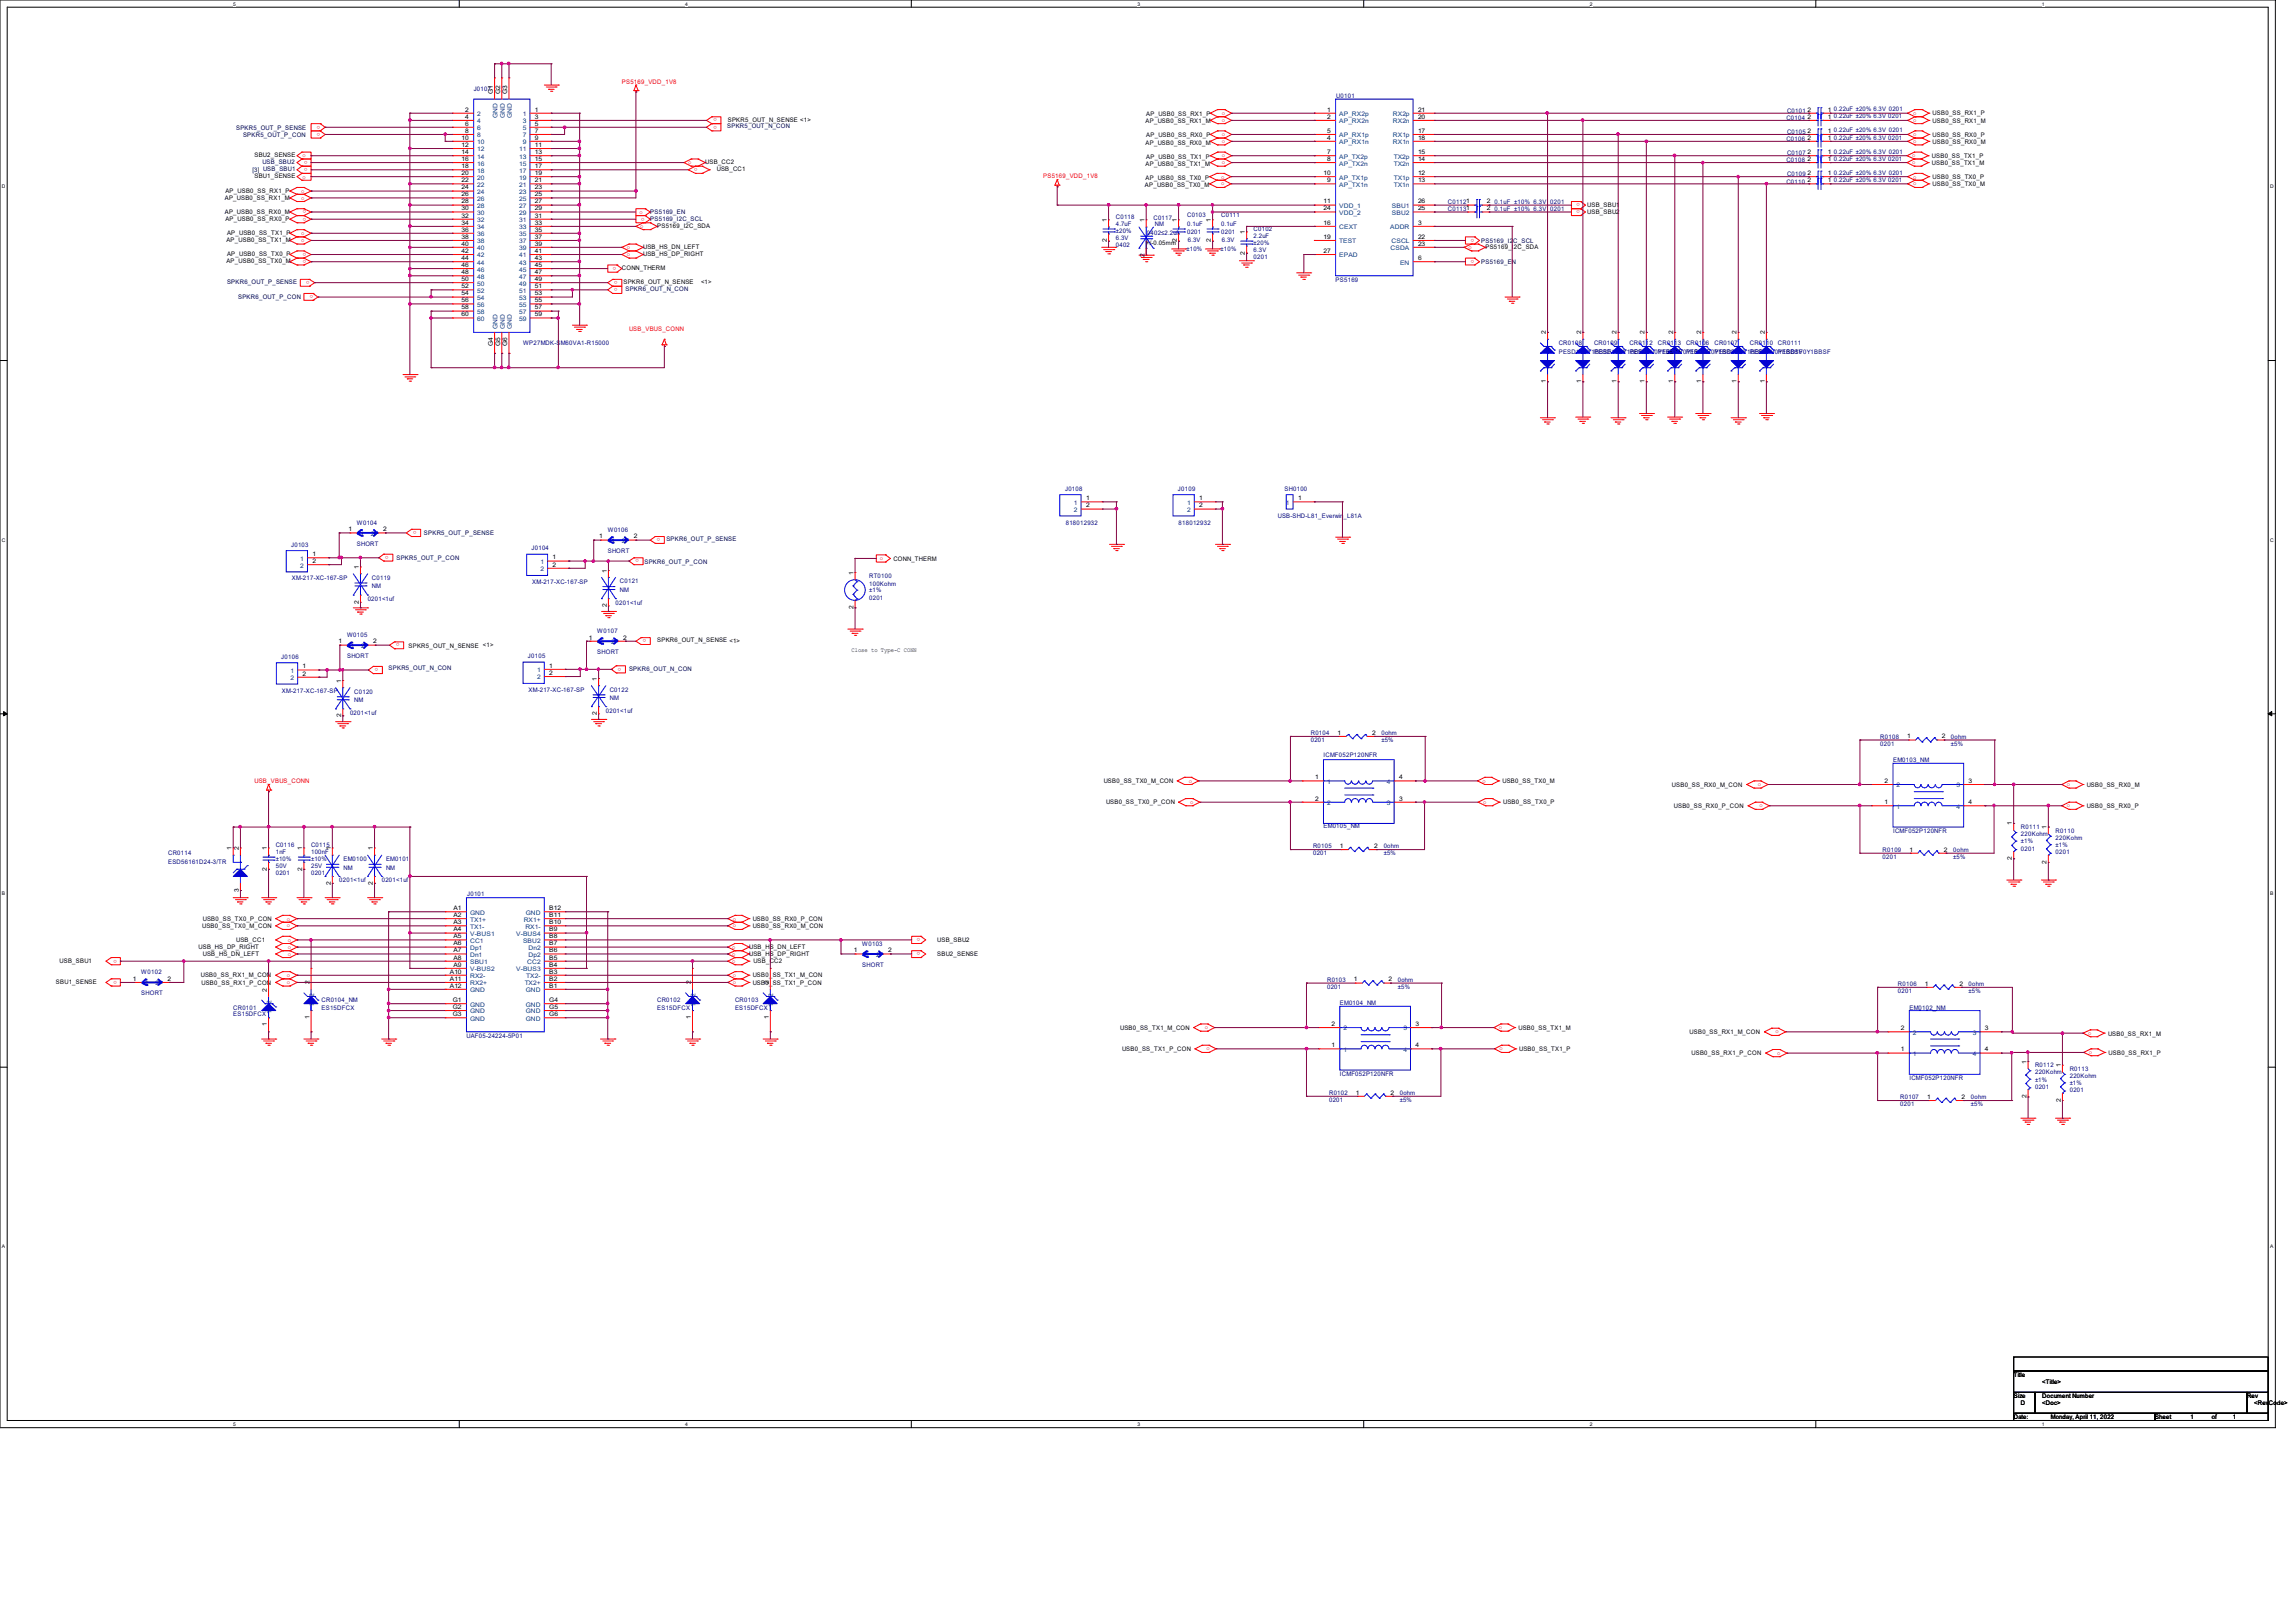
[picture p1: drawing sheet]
<svg xmlns="http://www.w3.org/2000/svg" width="297mm" height="210mm" viewBox="0 0 297 210" stroke-linecap="round" stroke-linejoin="round" font-family="sans-serif">
<defs><g id="words">
<g font-size=".8" fill="#000080">
<text x="61.3" y="11.8">J0107</text>
<text x="172.9" y="12.7">U0101</text>
<text x="231.2" y="15.5">C0104</text>
<text x="231.3" y="14.6">C0101</text>
<text x="231.3" y="17.3">C0105</text>
<text x="237.3" y="14.4">0.22uF ±20% 6.3V 0201</text>
<text x="237.3" y="17.1">0.22uF ±20% 6.3V 0201</text>
<text x="237.3" y="15.3">0.22uF ±20% 6.3V 0201</text>
<text x="231.2" y="23.7">C0110</text>
<text x="231.2" y="18.2">C0106</text>
<text x="231.2" y="21">C0108</text>
<text x="231.3" y="20.1">C0107</text>
<text x="231.3" y="22.8">C0109</text>
<text x="237.3" y="23.5">0.22uF ±20% 6.3V 0201</text>
<text x="237.3" y="18.1">0.22uF ±20% 6.3V 0201</text>
<text x="237.3" y="19.9">0.22uF ±20% 6.3V 0201</text>
<text x="237.3" y="20.8">0.22uF ±20% 6.3V 0201</text>
<text x="237.3" y="22.6">0.22uF ±20% 6.3V 0201</text>
<text x="144.4" y="28.3">C0118</text>
<text x="144.4" y="29.2">4.7uF</text>
<text x="149.3" y="28.4">C0117</text>
<text x="149.4" y="29.3">NM</text>
<text x="153.6" y="28.1">C0103</text>
<text x="153.6" y="29.2">0.1uF</text>
<text x="158" y="28.1">C0111</text>
<text x="158" y="29.2">0.1uF</text>
<text x="162.2" y="29.8">C0102</text>
<text x="187.4" y="27.3">C01131</text>
<text x="187.4" y="26.4">C01121</text>
<text x="193.4" y="27.3">0.1uF ±10% 6.3V</text>
<text x="193.4" y="26.4">0.1uF ±10% 6.3V</text>
<text x="200.6" y="27.3">0201</text>
<text x="200.6" y="26.4">0201</text>
<text x="144.4" y="32">0402</text>
<text x="144.4" y="31">6.3V</text>
<text x="144.4" y="30.1">±20%</text>
<text x="148.4" y="30.4">0402≤2.2uf</text>
<text x="153.6" y="32.4">±10%</text>
<text x="153.6" y="30.2">0201</text>
<text x="153.7" y="31.3">6.3V</text>
<text x="158" y="32.4">±10%</text>
<text x="158" y="30.2">0201</text>
<text x="158.1" y="31.3">6.3V</text>
<text x="162.2" y="30.8">2.2uF</text>
<text x="162.2" y="33.5">0201</text>
<text x="162.2" y="32.6">6.3V</text>
<text x="162.2" y="31.7">±20%</text>
<text x="172.9" y="36.4">PS5169</text>
<text x="67.7" y="44.7">WP27MDK-SM60VA1-R15000</text>
<text x="201.7" y="44.7">CR0108</text>
<text x="201.7" y="45.8">PESD1V0Y1BBSF</text>
<text x="206.3" y="44.7">CR0109</text>
<text x="206.3" y="45.8">PESD1V0Y1BBSF</text>
<text x="210.9" y="44.7">CR0112</text>
<text x="210.9" y="45.8">PESD1V0Y1BBSF PESD1V0Y1BBSF</text>
<text x="214.6" y="44.7">CR0113</text>
<text x="214.6" y="45.8">PESD1V0Y1BBSF PESD1V0Y1BBSF</text>
<text x="218.2" y="44.7">CR0106</text>
<text x="221.9" y="44.7">CR0107</text>
<text x="226.5" y="44.7">CR0110</text>
<text x="226.5" y="45.8">PESD1V0Y1BBSF</text>
<text x="230.1" y="44.7">CR0111</text>
<text x="230.1" y="45.8">PESD1V0Y1BBSF</text>
<text x="137.8" y="63.5">J0108</text>
<text x="152.4" y="63.5">J0109</text>
<text x="166.3" y="63.5">SH0100</text>
<text x="37.7" y="70.7">J0103</text>
<text x="46.2" y="67.9">W0104</text>
<text x="46.2" y="70.7">SHORT</text>
<text x="68.8" y="71.2">J0104</text>
<text x="78.7" y="68.8">W0106</text>
<text x="78.7" y="71.5">SHORT</text>
<text x="137.9" y="67.9">818012932</text>
<text x="152.5" y="67.9">818012932</text>
<text x="165.4" y="67">USB-SHD-L81_Everwin_L81A</text>
<text x="37.8" y="75.1">XM-217-XC-167-SP</text>
<text x="47.6" y="77.8">0201&lt;1uf</text>
<text x="48.1" y="75">C0119</text>
<text x="48.1" y="76.1">NM</text>
<text x="68.9" y="75.6">XM-217-XC-167-SP</text>
<text x="80.2" y="75.5">C0121</text>
<text x="80.2" y="76.6">NM</text>
<text x="112.5" y="74.8">RT0100</text>
<text x="112.5" y="75.8">100Kohm</text>
<text x="112.5" y="76.7">±1%</text>
<text x="112.5" y="77.6">0201</text>
<text x="44.9" y="82.4">W0105</text>
<text x="77.3" y="81.9">W0107</text>
<text x="79.7" y="78.2">0201&lt;1uf</text>
<text x="36.4" y="85.3">J0106</text>
<text x="36.5" y="89.7">XM-217-XC-167-SP</text>
<text x="44.9" y="85.2">SHORT</text>
<text x="45.8" y="89.7">C0120</text>
<text x="68.3" y="85.2">J0105</text>
<text x="68.4" y="89.6">XM-217-XC-167-SP</text>
<text x="77.3" y="84.6">SHORT</text>
<text x="78.9" y="89.5">C0122</text>
<text x="45.3" y="92.5">0201&lt;1uf</text>
<text x="45.8" y="90.8">NM</text>
<text x="78.4" y="92.2">0201&lt;1uf</text>
<text x="78.9" y="90.6">NM</text>
<text x="169.6" y="95.2">R0104</text>
<text x="178.8" y="95.2">0ohm</text>
<text x="243.3" y="95.6">R0108</text>
<text x="252.5" y="95.6">0ohm</text>
<text x="169.6" y="96.1">0201</text>
<text x="171.3" y="98">ICMF052P120NFR</text>
<text x="178.8" y="96.1">±5%</text>
<text x="243.3" y="96.5">0201</text>
<text x="245" y="98.6">EM0103_NM</text>
<text x="252.5" y="96.5">±5%</text>
<text x="171.3" y="107.1">EM0105_NM</text>
<text x="245" y="107.8">ICMF052P120NFR</text>
<text x="261.5" y="107.3">R0111</text>
<text x="266" y="107.8">R0110</text>
<text x="21.8" y="110.7">CR0114</text>
<text x="21.8" y="111.8">ESD56161D24-3/TR</text>
<text x="35.7" y="109.6">C0116</text>
<text x="35.7" y="110.5">1nF</text>
<text x="35.7" y="113.2">0201</text>
<text x="35.7" y="112.3">50V</text>
<text x="35.7" y="111.4">±10%</text>
<text x="40.3" y="109.6">C0115</text>
<text x="40.3" y="110.5">100nF</text>
<text x="40.3" y="113.2">0201</text>
<text x="40.3" y="112.3">25V</text>
<text x="40.3" y="111.4">±10%</text>
<text x="44.5" y="111.4">EM0100</text>
<text x="44.5" y="112.5">NM</text>
<text x="50" y="111.4">EM0101</text>
<text x="50" y="112.5">NM</text>
<text x="169.9" y="109.8">R0105</text>
<text x="169.9" y="110.7">0201</text>
<text x="179.1" y="110.7">±5%</text>
<text x="179.1" y="109.8">0ohm</text>
<text x="243.6" y="110.2">R0109</text>
<text x="243.6" y="111.2">0201</text>
<text x="252.8" y="110.2">0ohm</text>
<text x="252.8" y="111.2">±5%</text>
<text x="261.5" y="108.2">220Kohm</text>
<text x="261.5" y="109.1">±1%</text>
<text x="261.5" y="110.1">0201</text>
<text x="266" y="108.7">220Kohm</text>
<text x="266" y="109.6">±1%</text>
<text x="266" y="110.5">0201</text>
<text x="43.9" y="114.2">0201&lt;1uf</text>
<text x="49.4" y="114.2">0201&lt;1uf</text>
<text x="60.5" y="115.9">J0101</text>
<text x="111.6" y="122.4">W0103</text>
<text x="111.6" y="125.1">SHORT</text>
<text x="18.3" y="126.1">W0102</text>
<text x="18.3" y="128.8">SHORT</text>
<text x="30.2" y="130.6">CR0101</text>
<text x="30.2" y="131.5">ES15DFCX</text>
<text x="41.6" y="129.7">CR0104_NM</text>
<text x="41.6" y="130.6">ES15DFCX</text>
<text x="85.1" y="129.7">CR0102</text>
<text x="85.1" y="130.6">ES15DFCX</text>
<text x="95.1" y="129.7">CR0103</text>
<text x="95.1" y="130.6">ES15DFCX</text>
<text x="171.8" y="127">R0103</text>
<text x="171.8" y="128">0201</text>
<text x="173.4" y="130.1">EM0104_NM</text>
<text x="180.9" y="128">±5%</text>
<text x="180.9" y="127">0ohm</text>
<text x="245.6" y="127.6">R0106</text>
<text x="245.6" y="128.5">0201</text>
<text x="247.1" y="130.6">EM0102_NM</text>
<text x="254.8" y="128.5">±5%</text>
<text x="254.8" y="127.6">0ohm</text>
<text x="60.4" y="134.3">UAF05-24224-5P01</text>
<text x="172" y="141.7">R0102</text>
<text x="172" y="142.6">0201</text>
<text x="173.4" y="139.2">ICMF052P120NFR</text>
<text x="181.2" y="142.6">±5%</text>
<text x="181.2" y="141.7">0ohm</text>
<text x="245.9" y="142.2">R0107</text>
<text x="245.9" y="143.2">0201</text>
<text x="247.1" y="139.8">ICMF052P120NFR</text>
<text x="255.1" y="143.2">±5%</text>
<text x="255.1" y="142.2">0ohm</text>
<text x="263.4" y="138.1">R0112</text>
<text x="263.4" y="139">220Kohm</text>
<text x="263.4" y="139.9">±1%</text>
<text x="263.4" y="140.9">0201</text>
<text x="267.9" y="138.6">R0113</text>
<text x="267.9" y="139.5">220Kohm</text>
<text x="267.9" y="140.4">±1%</text>
<text x="267.9" y="141.3">0201</text>
</g>
<g font-size=".8" fill="#f00">
<text x="80.5" y="10.8">PS5169_VDD_1V8</text>
<text x="41.4" y="16.3" transform="rotate(-180 41.4 16.3)">o</text>
<text x="41.4" y="17.2" transform="rotate(-180 41.4 17.2)">o</text>
<text x="92.8" y="15.3" transform="rotate(-180 92.8 15.3)">o</text>
<text x="92.8" y="16.3" transform="rotate(-180 92.8 16.3)">o</text>
<text x="158.1" y="14.9">o</text>
<text x="158.1" y="15.8">o</text>
<text x="158.1" y="17.6">o</text>
<text x="247.6" y="14.9">o</text>
<text x="247.6" y="15.8">o</text>
<text x="247.6" y="17.6">o</text>
<text x="39.2" y="20.4">o</text>
<text x="39.2" y="23.1">o</text>
<text x="39.8" y="20.8" transform="rotate(-180 39.8 20.8)">o</text>
<text x="39.8" y="21.8" transform="rotate(-180 39.8 21.8)">o</text>
<text x="89.1" y="21.3">o</text>
<text x="90.3" y="21.8" transform="rotate(-180 90.3 21.8)">o</text>
<text x="135" y="23.1">PS5169_VDD_1V8</text>
<text x="158" y="23.1">o</text>
<text x="158.1" y="20.4">o</text>
<text x="158.1" y="21.3">o</text>
<text x="158.1" y="18.5">o</text>
<text x="247.4" y="20.4">o</text>
<text x="247.4" y="21.3">o</text>
<text x="247.6" y="18.5">o</text>
<text x="247.6" y="23.1">o</text>
<text x="39" y="24.9">o</text>
<text x="39" y="25.8">o</text>
<text x="39.6" y="27.2" transform="rotate(-180 39.6 27.2)">o</text>
<text x="39.6" y="28.2" transform="rotate(-180 39.6 28.2)">o</text>
<text x="82.8" y="27.7">o</text>
<text x="82.8" y="29.5">o</text>
<text x="83.4" y="28.2" transform="rotate(-180 83.4 28.2)">o</text>
<text x="158" y="24">o</text>
<text x="204.5" y="26.3" transform="rotate(-180 204.5 26.3)">o</text>
<text x="204.5" y="27.2" transform="rotate(-180 204.5 27.2)">o</text>
<text x="247.6" y="24">o</text>
<text x="39" y="30.4">o</text>
<text x="39" y="31.3">o</text>
<text x="39.6" y="32.7" transform="rotate(-180 39.6 32.7)">o</text>
<text x="39.6" y="33.6" transform="rotate(-180 39.6 33.6)">o</text>
<text x="79.8" y="34.5" transform="rotate(-180 79.8 34.5)">o</text>
<text x="81.1" y="32.3">o</text>
<text x="81.1" y="33.1">o</text>
<text x="190" y="32.3">o</text>
<text x="190.8" y="30.9" transform="rotate(-180 190.8 30.9)">o</text>
<text x="190.8" y="33.6" transform="rotate(-180 190.8 33.6)">o</text>
<text x="40" y="36.4" transform="rotate(-180 40 36.4)">o</text>
<text x="40.5" y="38.2" transform="rotate(-180 40.5 38.2)">o</text>
<text x="79.9" y="36.4" transform="rotate(-180 79.9 36.4)">o</text>
<text x="79.9" y="37.3" transform="rotate(-180 79.9 37.3)">o</text>
<text x="81.4" y="42.8">USB_VBUS_CONN</text>
<text x="50.3" y="71.9" transform="rotate(-180 50.3 71.9)">o</text>
<text x="53.9" y="68.7" transform="rotate(-180 53.9 68.7)">o</text>
<text x="85.4" y="69.6" transform="rotate(-180 85.4 69.6)">o</text>
<text x="82.7" y="72.4" transform="rotate(-180 82.7 72.4)">o</text>
<text x="113.9" y="72.5">o</text>
<text x="51.7" y="83.3" transform="rotate(-180 51.7 83.3)">o</text>
<text x="83.6" y="82.7" transform="rotate(-180 83.6 82.7)">o</text>
<text x="48.9" y="86.5" transform="rotate(-180 48.9 86.5)">o</text>
<text x="80.4" y="86.4" transform="rotate(-180 80.4 86.4)">o</text>
<text x="32.9" y="101.3">USB_VBUS_CONN</text>
<text x="153.8" y="101.3">o</text>
<text x="191.9" y="101.3">o</text>
<text x="227.5" y="101.7">o</text>
<text x="267.5" y="101.7">o</text>
<text x="154" y="104">o</text>
<text x="191.9" y="104">o</text>
<text x="227.7" y="104.5">o</text>
<text x="267.5" y="104.5">o</text>
<text x="37.1" y="119.1">o</text>
<text x="94.8" y="119.1">o</text>
<text x="15.1" y="124.2" transform="rotate(-180 15.1 124.2)">o</text>
<text x="37.1" y="120">o</text>
<text x="37.3" y="121.8">o</text>
<text x="37.3" y="122.8">o</text>
<text x="37.3" y="123.7">o</text>
<text x="94.7" y="124.6">o</text>
<text x="94.7" y="123.7">o</text>
<text x="94.7" y="122.8">o</text>
<text x="94.8" y="120">o</text>
<text x="119.1" y="121.4" transform="rotate(-180 119.1 121.4)">o</text>
<text x="119.1" y="123.2" transform="rotate(-180 119.1 123.2)">o</text>
<text x="15.1" y="126.9" transform="rotate(-180 15.1 126.9)">o</text>
<text x="37.1" y="126.4">o</text>
<text x="37.1" y="127.3">o</text>
<text x="94.8" y="126.4">o</text>
<text x="94.8" y="127.3">o</text>
<text x="155.9" y="133.2">o</text>
<text x="156.1" y="135.9">o</text>
<text x="194" y="133.2">o</text>
<text x="194.1" y="135.9">o</text>
<text x="229.8" y="133.7">o</text>
<text x="230" y="136.5">o</text>
<text x="270.2" y="133.9">o</text>
<text x="270.3" y="136.4">o</text>
</g>
<g font-size=".8" fill="#000040">
<text x="30.6" y="16.8">SPKR5_OUT_P_SENSE</text>
<text x="31.5" y="17.7">SPKR5_OUT_P_CON</text>
<text x="94.1" y="16.5">SPKR5_OUT_N_CON</text>
<text x="32.7" y="22.3">[3] USB_SBU1</text>
<text x="34" y="21.3">USB_SBU2</text>
<text x="84.2" y="27.6">PS5169_EN</text>
<text x="84.2" y="28.6">PS5169_I2C_SCL</text>
<text x="191.7" y="31.4">PS5169_I2C_SCL</text>
<text x="191.7" y="34.2">PS5169_EN</text>
<text x="29.4" y="36.7">SPKR6_OUT_P_SENSE</text>
<text x="30.8" y="38.7">SPKR6_OUT_P_CON</text>
<text x="80.9" y="37.7">SPKR6_OUT_N_CON</text>
<text x="54.9" y="69.3">SPKR5_OUT_P_SENSE</text>
<text x="86.2" y="70">SPKR6_OUT_P_SENSE</text>
<text x="51.3" y="72.5">SPKR5_OUT_P_CON</text>
<text x="83.4" y="72.9">SPKR6_OUT_P_CON</text>
<text x="50.3" y="86.7">SPKR5_OUT_N_CON</text>
<text x="81.4" y="86.8">SPKR6_OUT_N_CON</text>
</g>
<g font-size=".8">
<text x="60.2" y="14.4">2</text>
<text x="60.2" y="15.4">4</text>
<text x="60.2" y="16.3">6</text>
<text x="60.2" y="17.2">8</text>
<text x="63.8" y="12.2" transform="rotate(-90 63.8 12.2)">G1</text>
<text x="64.7" y="12.2" transform="rotate(-90 64.7 12.2)">G2</text>
<text x="65.7" y="12.2" transform="rotate(-90 65.7 12.2)">G3</text>
<text x="69.2" y="14.4">1</text>
<text x="69.2" y="15.4">3</text>
<text x="69.2" y="16.3">5</text>
<text x="69.2" y="17.2">7</text>
<text x="94.2" y="15.8">SPKR5_OUT_N_SENSE &lt;1&gt;</text>
<text x="148.3" y="16">AP_USB0_SS_RX1_M</text>
<text x="148.3" y="15">AP_USB0_SS_RX1_P</text>
<text x="148.3" y="17.8">AP_USB0_SS_RX0_P</text>
<text x="171.8" y="14.4">1</text>
<text x="171.8" y="15.4">2</text>
<text x="171.8" y="17.2">5</text>
<text x="183.5" y="17.2">17</text>
<text x="183.5" y="15.4">20</text>
<text x="183.5" y="14.4">21</text>
<text x="233.9" y="14.4">2</text>
<text x="233.9" y="17.2">2</text>
<text x="233.9" y="15.4">2</text>
<text x="236.6" y="14.4">1</text>
<text x="236.6" y="17.2">1</text>
<text x="236.6" y="15.4">1</text>
<text x="250.1" y="14.9">USB0_SS_RX1_P</text>
<text x="250.1" y="15.9">USB0_SS_RX1_M</text>
<text x="250.1" y="17.7">USB0_SS_RX0_P</text>
<text x="32.9" y="20.4">SBU2_SENSE</text>
<text x="32.9" y="23.1">SBU1_SENSE</text>
<text x="59.7" y="18.1">10</text>
<text x="59.7" y="19">12</text>
<text x="59.7" y="19.9">14</text>
<text x="59.7" y="20.8">16</text>
<text x="59.7" y="21.8">18</text>
<text x="59.7" y="22.6">20</text>
<text x="59.7" y="23.6">22</text>
<text x="69.2" y="18.1">9</text>
<text x="69.2" y="19">11</text>
<text x="69.2" y="19.9">13</text>
<text x="69.2" y="20.8">15</text>
<text x="69.2" y="21.8">17</text>
<text x="69.2" y="22.6">19</text>
<text x="69.2" y="23.6">21</text>
<text x="91.3" y="21.3">USB_CC2</text>
<text x="92.8" y="22.2">USB_CC1</text>
<text x="148.3" y="23.3">AP_USB0_SS_TX0_P</text>
<text x="148.3" y="21.5">AP_USB0_SS_TX1_M</text>
<text x="148.3" y="18.7">AP_USB0_SS_RX0_M</text>
<text x="148.3" y="20.5">AP_USB0_SS_TX1_P</text>
<text x="171.3" y="22.6">10</text>
<text x="171.8" y="18.1">4</text>
<text x="171.8" y="19.9">7</text>
<text x="171.8" y="20.8">8</text>
<text x="171.8" y="23.6">9</text>
<text x="183.5" y="22.6">12</text>
<text x="183.5" y="23.6">13</text>
<text x="183.5" y="20.8">14</text>
<text x="183.5" y="19.9">15</text>
<text x="183.5" y="18.1">18</text>
<text x="233.9" y="23.6">2</text>
<text x="233.9" y="18.1">2</text>
<text x="233.9" y="19.9">2</text>
<text x="233.9" y="20.8">2</text>
<text x="233.9" y="22.6">2</text>
<text x="236.6" y="23.6">1</text>
<text x="236.6" y="18.1">1</text>
<text x="236.6" y="19.9">1</text>
<text x="236.6" y="20.8">1</text>
<text x="236.6" y="22.6">1</text>
<text x="250" y="20.4">USB0_SS_TX1_P</text>
<text x="250" y="21.3">USB0_SS_TX1_M</text>
<text x="250.1" y="18.6">USB0_SS_RX0_M</text>
<text x="250.1" y="23.2">USB0_SS_TX0_P</text>
<text x="29.1" y="25.8">AP_USB0_SS_RX1_M</text>
<text x="29.1" y="27.6">AP_USB0_SS_RX0_M</text>
<text x="29.2" y="24.9">AP_USB0_SS_RX1_P</text>
<text x="29.2" y="28.6">AP_USB0_SS_RX0_P</text>
<text x="59.7" y="24.5">24</text>
<text x="59.7" y="25.4">26</text>
<text x="59.7" y="26.3">28</text>
<text x="59.7" y="27.2">30</text>
<text x="59.7" y="28.2">32</text>
<text x="59.7" y="29.1">34</text>
<text x="59.7" y="30">36</text>
<text x="69.2" y="24.5">23</text>
<text x="69.2" y="25.4">25</text>
<text x="69.2" y="26.3">27</text>
<text x="69.2" y="27.2">29</text>
<text x="69.2" y="28.2">31</text>
<text x="69.2" y="29.1">33</text>
<text x="69.2" y="30">35</text>
<text x="85.1" y="29.5">PS5169_I2C_SDA</text>
<text x="143.3" y="28.7" transform="rotate(-90 143.3 28.7)">1</text>
<text x="148.1" y="28.7" transform="rotate(-90 148.1 28.7)">1</text>
<text x="148.2" y="24.2">AP_USB0_SS_TX0_M</text>
<text x="152.3" y="28.7" transform="rotate(-90 152.3 28.7)">1</text>
<text x="156.7" y="28.7" transform="rotate(-90 156.7 28.7)">1</text>
<text x="171.3" y="26.3">11</text>
<text x="171.3" y="29.1">16</text>
<text x="171.3" y="27.2">24</text>
<text x="183.5" y="29.1">3</text>
<text x="183.5" y="27.2">25</text>
<text x="183.5" y="26.3">26</text>
<text x="192.4" y="27.2">2</text>
<text x="192.4" y="26.3">2</text>
<text x="205.4" y="26.8">USB_SBU1</text>
<text x="205.4" y="27.6">USB_SBU2</text>
<text x="250.1" y="24.1">USB0_SS_TX0_M</text>
<text x="29.3" y="31.3">AP_USB0_SS_TX1_M</text>
<text x="29.3" y="34.1">AP_USB0_SS_TX0_M</text>
<text x="29.4" y="30.4">AP_USB0_SS_TX1_P</text>
<text x="29.4" y="33.1">AP_USB0_SS_TX0_P</text>
<text x="59.7" y="30.9">38</text>
<text x="59.7" y="31.8">40</text>
<text x="59.7" y="32.7">42</text>
<text x="59.7" y="33.7">44</text>
<text x="59.7" y="34.5">46</text>
<text x="59.7" y="35.5">48</text>
<text x="69.2" y="30.9">37</text>
<text x="69.2" y="31.8">39</text>
<text x="69.2" y="32.7">41</text>
<text x="69.2" y="33.7">43</text>
<text x="69.2" y="34.5">45</text>
<text x="69.2" y="35.5">47</text>
<text x="80.5" y="35">CONN_THERM</text>
<text x="83.2" y="32.2">USB_HS_DN_LEFT</text>
<text x="83.2" y="33.1">USB_HS_DP_RIGHT</text>
<text x="143.3" y="31.4" transform="rotate(-90 143.3 31.4)">2</text>
<text x="148.1" y="33.2" transform="rotate(-90 148.1 33.2)">2</text>
<text x="148.3" y="31.7">+/-0.05mm</text>
<text x="152.3" y="31.4" transform="rotate(-90 152.3 31.4)">2</text>
<text x="156.7" y="31.4" transform="rotate(-90 156.7 31.4)">2</text>
<text x="161.1" y="32.9" transform="rotate(-90 161.1 32.9)">2</text>
<text x="161.1" y="30.3" transform="rotate(-90 161.1 30.3)">1</text>
<text x="171.3" y="30.9">19</text>
<text x="171.3" y="32.7">27</text>
<text x="183.5" y="33.7">6</text>
<text x="183.5" y="30.9">22</text>
<text x="183.5" y="31.8">23</text>
<text x="192.2" y="32.2">PS5169_I2C_SDA</text>
<text x="59.7" y="36.4">50</text>
<text x="59.7" y="37.3">52</text>
<text x="59.7" y="38.2">54</text>
<text x="59.7" y="39.1">56</text>
<text x="59.7" y="40">58</text>
<text x="59.7" y="40.9">60</text>
<text x="69.2" y="36.4">49</text>
<text x="69.2" y="37.3">51</text>
<text x="69.2" y="38.2">53</text>
<text x="69.2" y="39.1">55</text>
<text x="69.2" y="40">57</text>
<text x="69.2" y="40.9">59</text>
<text x="80.7" y="36.8">SPKR6_OUT_N_SENSE</text>
<text x="90.7" y="36.8">&lt;1&gt;</text>
<text x="63.8" y="44.8" transform="rotate(-90 63.8 44.8)">G4</text>
<text x="64.7" y="44.8" transform="rotate(-90 64.7 44.8)">G5</text>
<text x="65.7" y="44.8" transform="rotate(-90 65.7 44.8)">G6</text>
<text x="200.1" y="43.3" transform="rotate(-90 200.1 43.3)">2</text>
<text x="204.6" y="43.3" transform="rotate(-90 204.6 43.3)">2</text>
<text x="209.2" y="43.3" transform="rotate(-90 209.2 43.3)">2</text>
<text x="212.8" y="43.3" transform="rotate(-90 212.8 43.3)">2</text>
<text x="216.5" y="43.3" transform="rotate(-90 216.5 43.3)">2</text>
<text x="220.2" y="43.3" transform="rotate(-90 220.2 43.3)">2</text>
<text x="224.7" y="43.3" transform="rotate(-90 224.7 43.3)">2</text>
<text x="228.4" y="43.3" transform="rotate(-90 228.4 43.3)">2</text>
<text x="200.1" y="49.6" transform="rotate(-90 200.1 49.6)">1</text>
<text x="204.6" y="49.6" transform="rotate(-90 204.6 49.6)">1</text>
<text x="209.2" y="49.6" transform="rotate(-90 209.2 49.6)">1</text>
<text x="212.8" y="49.6" transform="rotate(-90 212.8 49.6)">1</text>
<text x="216.5" y="49.6" transform="rotate(-90 216.5 49.6)">1</text>
<text x="220.2" y="49.6" transform="rotate(-90 220.2 49.6)">1</text>
<text x="224.7" y="49.6" transform="rotate(-90 224.7 49.6)">1</text>
<text x="228.4" y="49.6" transform="rotate(-90 228.4 49.6)">1</text>
<text x="140.6" y="64.7">1</text>
<text x="140.6" y="65.7">2</text>
<text x="155.2" y="64.7">1</text>
<text x="155.2" y="65.7">2</text>
<text x="168" y="64.7">1</text>
<text x="40.4" y="72">1</text>
<text x="45.1" y="68.7">1</text>
<text x="49.6" y="68.7">2</text>
<text x="77.6" y="69.7">1</text>
<text x="82" y="69.7">2</text>
<text x="40.4" y="72.9">2</text>
<text x="46.4" y="73.6" transform="rotate(-90 46.4 73.6)">1</text>
<text x="71.5" y="72.4">1</text>
<text x="71.5" y="73.3">2</text>
<text x="78.5" y="74.1" transform="rotate(-90 78.5 74.1)">1</text>
<text x="110.4" y="74.4" transform="rotate(-90 110.4 74.4)">1</text>
<text x="115.6" y="72.6">CONN_THERM</text>
<text x="43.8" y="83.3">1</text>
<text x="46.4" y="78.1" transform="rotate(-90 46.4 78.1)">2</text>
<text x="48.3" y="83.3">2</text>
<text x="52.9" y="83.8">SPKR5_OUT_N_SENSE &lt;1&gt;</text>
<text x="76.2" y="82.8">1</text>
<text x="78.5" y="78.6" transform="rotate(-90 78.5 78.6)">2</text>
<text x="80.6" y="82.8">2</text>
<text x="85.1" y="83.1">SPKR6_OUT_N_SENSE &lt;1&gt;</text>
<text x="110.4" y="78.8" transform="rotate(-90 110.4 78.8)">2</text>
<text x="39.2" y="86.5">1</text>
<text x="39.2" y="87.4">2</text>
<text x="44.2" y="88.4" transform="rotate(-90 44.2 88.4)">1</text>
<text x="71.1" y="86.4">1</text>
<text x="71.1" y="87.3">2</text>
<text x="77.3" y="88.1" transform="rotate(-90 77.3 88.1)">1</text>
<text x="110.2" y="84.4">Close to Type-C CONN</text>
<text x="44.2" y="92.8" transform="rotate(-90 44.2 92.8)">2</text>
<text x="77.3" y="92.5" transform="rotate(-90 77.3 92.5)">2</text>
<text x="173.1" y="95.1">1</text>
<text x="177.6" y="95.1">2</text>
<text x="246.8" y="95.5">1</text>
<text x="251.3" y="95.5">2</text>
<text x="142.8" y="101.3">USB0_SS_TX0_M_CON</text>
<text x="170.2" y="100.8">1</text>
<text x="181.1" y="100.8">4</text>
<text x="194.4" y="101.3">USB0_SS_TX0_M</text>
<text x="216.4" y="101.8">USB0_SS_RX0_M_CON</text>
<text x="243.9" y="101.3">2</text>
<text x="254.8" y="101.3">3</text>
<text x="270.1" y="101.8">USB0_SS_RX0_M</text>
<text x="143.1" y="104.1">USB0_SS_TX0_P_CON</text>
<text x="170.2" y="103.6">2</text>
<text x="181.1" y="103.6">3</text>
<text x="194.5" y="104.1">USB0_SS_TX0_P</text>
<text x="216.6" y="104.6">USB0_SS_RX0_P_CON</text>
<text x="243.9" y="104.1">1</text>
<text x="254.8" y="104.1">4</text>
<text x="260.4" y="106.8" transform="rotate(-90 260.4 106.8)">1</text>
<text x="264.9" y="107.3" transform="rotate(-90 264.9 107.3)">1</text>
<text x="270.1" y="104.6">USB0_SS_RX0_P</text>
<text x="30" y="110" transform="rotate(-90 30 110)">1</text>
<text x="30.9" y="110" transform="rotate(-90 30.9 110)">2</text>
<text x="34.5" y="112.7" transform="rotate(-90 34.5 112.7)">2</text>
<text x="34.5" y="110" transform="rotate(-90 34.5 110)">1</text>
<text x="39.1" y="112.7" transform="rotate(-90 39.1 112.7)">2</text>
<text x="39.1" y="110" transform="rotate(-90 39.1 110)">1</text>
<text x="42.8" y="110" transform="rotate(-90 42.8 110)">1</text>
<text x="48.3" y="110" transform="rotate(-90 48.3 110)">1</text>
<text x="173.4" y="109.7">1</text>
<text x="177.8" y="109.7">2</text>
<text x="247.1" y="110.2">1</text>
<text x="251.6" y="110.2">2</text>
<text x="260.4" y="111.3" transform="rotate(-90 260.4 111.3)">2</text>
<text x="264.9" y="111.8" transform="rotate(-90 264.9 111.8)">2</text>
<text x="26.2" y="119.2">USB0_SS_TX0_P_CON</text>
<text x="30.9" y="115.4" transform="rotate(-90 30.9 115.4)">3</text>
<text x="42.8" y="114.5" transform="rotate(-90 42.8 114.5)">2</text>
<text x="48.3" y="114.5" transform="rotate(-90 48.3 114.5)">2</text>
<text x="58.7" y="117.8">A1</text>
<text x="58.7" y="118.7">A2</text>
<text x="58.7" y="119.6">A3</text>
<text x="71.1" y="119.6">B10</text>
<text x="71.1" y="118.7">B11</text>
<text x="71.1" y="117.8">B12</text>
<text x="97.4" y="119.2">USB0_SS_RX0_P_CON</text>
<text x="7.7" y="124.6">USB_SBU1</text>
<text x="25.7" y="122.8">USB_HS_DP_RIGHT</text>
<text x="26.2" y="120.1">USB0_SS_TX0_M_CON</text>
<text x="26.2" y="123.7">USB_HS_DN_LEFT</text>
<text x="30.6" y="121.9">USB_CC1</text>
<text x="58.2" y="126">A10</text>
<text x="58.7" y="120.5">A4</text>
<text x="58.7" y="121.4">A5</text>
<text x="58.7" y="122.3">A6</text>
<text x="58.7" y="123.2">A7</text>
<text x="58.7" y="124.2">A8</text>
<text x="58.7" y="125.1">A9</text>
<text x="71.1" y="126">B3</text>
<text x="71.1" y="125.1">B4</text>
<text x="71.1" y="120.5">B9</text>
<text x="71.1" y="124.2">B5</text>
<text x="71.1" y="123.2">B6</text>
<text x="71.1" y="122.3">B7</text>
<text x="71.1" y="121.4">B8</text>
<text x="96.9" y="123.7">USB_HS_DP_RIGHT</text>
<text x="96.9" y="122.8">USB_HS_DN_LEFT</text>
<text x="97.4" y="120.1">USB0_SS_RX0_M_CON</text>
<text x="97.5" y="124.7">USB_CC2</text>
<text x="110.5" y="123.2">1</text>
<text x="114.9" y="123.2">2</text>
<text x="121.3" y="121.8">USB_SBU2</text>
<text x="121.3" y="123.7">SBU2_SENSE</text>
<text x="7.2" y="127.3">SBU1_SENSE</text>
<text x="17.2" y="126.9">1</text>
<text x="21.7" y="126.9">2</text>
<text x="26" y="126.5">USB0_SS_RX1_M_CON</text>
<text x="26.1" y="127.4">USB0_SS_RX1_P_CON</text>
<text x="34.5" y="128.3" transform="rotate(-90 34.5 128.3)">2</text>
<text x="40" y="131.9" transform="rotate(-90 40 131.9)">1</text>
<text x="40" y="127.4" transform="rotate(-90 40 127.4)">2</text>
<text x="58.2" y="126.9">A11</text>
<text x="58.2" y="127.8">A12</text>
<text x="58.6" y="129.7">G1</text>
<text x="58.6" y="130.6">G2</text>
<text x="58.6" y="131.5">G3</text>
<text x="71.1" y="127.8">B1</text>
<text x="71.1" y="126.9">B2</text>
<text x="71.1" y="129.7">G4</text>
<text x="71.1" y="130.6">G5</text>
<text x="71.1" y="131.5">G6</text>
<text x="89.4" y="131.9" transform="rotate(-90 89.4 131.9)">1</text>
<text x="89.4" y="127.4" transform="rotate(-90 89.4 127.4)">2</text>
<text x="97.4" y="126.5">USB0_SS_TX1_M_CON</text>
<text x="97.4" y="127.4">USB0_SS_TX1_P_CON</text>
<text x="99.5" y="131.9" transform="rotate(-90 99.5 131.9)">1</text>
<text x="99.5" y="127.4" transform="rotate(-90 99.5 127.4)">2</text>
<text x="175.2" y="127">1</text>
<text x="179.7" y="127">2</text>
<text x="249.1" y="127.5">1</text>
<text x="253.6" y="127.5">2</text>
<text x="34.5" y="132.8" transform="rotate(-90 34.5 132.8)">1</text>
<text x="145" y="133.3">USB0_SS_TX1_M_CON</text>
<text x="145.2" y="136">USB0_SS_TX1_P_CON</text>
<text x="172.3" y="135.5">1</text>
<text x="172.3" y="132.8">2</text>
<text x="183.2" y="132.8">3</text>
<text x="183.2" y="135.5">4</text>
<text x="196.5" y="133.3">USB0_SS_TX1_M</text>
<text x="196.6" y="136">USB0_SS_TX1_P</text>
<text x="218.7" y="133.8">USB0_SS_RX1_M_CON</text>
<text x="218.9" y="136.6">USB0_SS_RX1_P_CON</text>
<text x="246" y="136.1">1</text>
<text x="246" y="133.3">2</text>
<text x="256.9" y="133.3">3</text>
<text x="256.9" y="136.1">4</text>
<text x="262.2" y="137.6" transform="rotate(-90 262.2 137.6)">1</text>
<text x="272.8" y="134">USB0_SS_RX1_M</text>
<text x="272.9" y="136.5">USB0_SS_RX1_P</text>
<text x="175.5" y="141.6">1</text>
<text x="180" y="141.6">2</text>
<text x="249.4" y="142.2">1</text>
<text x="253.8" y="142.2">2</text>
<text x="262.2" y="142.1" transform="rotate(-90 262.2 142.1)">2</text>
<text x="266.7" y="142.6" transform="rotate(-90 266.7 142.6)">2</text>
<text x="266.7" y="138.1" transform="rotate(-90 266.7 138.1)">1</text>
<text x="260.6" y="178.2">Title</text>
<text x="264.3" y="179.1">&lt;Title&gt;</text>
<text x="260.6" y="180.9">Size</text>
<text x="260.6" y="183.6">Date:</text>
<text x="261.5" y="181.8">D</text>
<text x="264.3" y="180.9">Document Number</text>
<text x="264.3" y="181.8">&lt;Doc&gt;</text>
<text x="265.4" y="183.6">Monday, April 11, 2022</text>
<text x="278.9" y="183.6">Sheet</text>
<text x="283.5" y="183.6">1</text>
<text x="286.2" y="183.6">of</text>
<text x="289" y="183.6">1</text>
<text x="290.8" y="180.9">Rev</text>
<text x="291.7" y="181.8">&lt;RevCode&gt;</text>
</g>
<g font-size=".8" fill="#004080">
<text x="61.8" y="15">2</text>
<text x="61.8" y="16">4</text>
<text x="61.8" y="16.8">6</text>
<text x="61.8" y="17.8">8</text>
<text x="64.4" y="15.2" transform="rotate(-90 64.4 15.2)">GND</text>
<text x="65.3" y="15.2" transform="rotate(-90 65.3 15.2)">GND</text>
<text x="66.2" y="15.2" transform="rotate(-90 66.2 15.2)">GND</text>
<text x="67.7" y="15">1</text>
<text x="67.7" y="16">3</text>
<text x="67.7" y="16.8">5</text>
<text x="67.7" y="17.8">7</text>
<text x="173.3" y="15">AP_RX2p</text>
<text x="173.3" y="16">AP_RX2n</text>
<text x="173.3" y="17.8">AP_RX1p</text>
<text x="180.3" y="17.8">RX1p</text>
<text x="180.3" y="16">RX2n</text>
<text x="180.3" y="15">RX2p</text>
<text x="61.8" y="18.7">10</text>
<text x="61.8" y="19.6">12</text>
<text x="61.8" y="20.5">14</text>
<text x="61.8" y="21.4">16</text>
<text x="61.8" y="22.4">18</text>
<text x="61.8" y="23.2">20</text>
<text x="67.2" y="19.6">11</text>
<text x="67.2" y="20.5">13</text>
<text x="67.2" y="21.4">15</text>
<text x="67.2" y="22.4">17</text>
<text x="67.2" y="23.2">19</text>
<text x="67.7" y="18.7">9</text>
<text x="173.3" y="18.7">AP_RX1n</text>
<text x="173.3" y="20.5">AP_TX2p</text>
<text x="173.3" y="21.4">AP_TX2n</text>
<text x="173.3" y="23.2">AP_TX1p</text>
<text x="180.3" y="18.7">RX1n</text>
<text x="180.4" y="23.2">TX1p</text>
<text x="180.4" y="21.4">TX2n</text>
<text x="180.4" y="20.5">TX2p</text>
<text x="61.8" y="24.2">22</text>
<text x="61.8" y="25.1">24</text>
<text x="61.8" y="26">26</text>
<text x="61.8" y="26.9">28</text>
<text x="61.8" y="27.8">30</text>
<text x="61.8" y="28.7">32</text>
<text x="61.8" y="29.7">34</text>
<text x="67.2" y="24.2">21</text>
<text x="67.2" y="25.1">23</text>
<text x="67.2" y="26">25</text>
<text x="67.2" y="26.9">27</text>
<text x="67.2" y="27.8">29</text>
<text x="67.2" y="28.7">31</text>
<text x="67.2" y="29.7">33</text>
<text x="173.3" y="24.2">AP_TX1n</text>
<text x="173.3" y="26.9">VDD_1</text>
<text x="173.3" y="29.7">CEXT</text>
<text x="173.3" y="27.8">VDD_2</text>
<text x="179.9" y="29.7">ADDR</text>
<text x="180.1" y="27.8">SBU2</text>
<text x="180.1" y="26.9">SBU1</text>
<text x="180.4" y="24.2">TX1n</text>
<text x="61.8" y="30.6">36</text>
<text x="61.8" y="31.5">38</text>
<text x="61.8" y="32.4">40</text>
<text x="61.8" y="33.3">42</text>
<text x="61.8" y="34.2">44</text>
<text x="61.8" y="35.1">46</text>
<text x="67.2" y="30.6">35</text>
<text x="67.2" y="31.5">37</text>
<text x="67.2" y="32.4">39</text>
<text x="67.2" y="33.3">41</text>
<text x="67.2" y="34.2">43</text>
<text x="67.2" y="35.1">45</text>
<text x="173.3" y="31.5">TEST</text>
<text x="173.3" y="33.3">EPAD</text>
<text x="180" y="32.4">CSDA</text>
<text x="180.1" y="31.5">CSCL</text>
<text x="181.2" y="34.2">EN</text>
<text x="61.8" y="36.1">48</text>
<text x="61.8" y="37">50</text>
<text x="61.8" y="37.9">52</text>
<text x="61.8" y="38.8">54</text>
<text x="61.8" y="39.7">56</text>
<text x="61.8" y="40.6">58</text>
<text x="61.8" y="41.5">60</text>
<text x="67.2" y="36.1">47</text>
<text x="67.2" y="37">49</text>
<text x="67.2" y="37.9">51</text>
<text x="67.2" y="38.8">53</text>
<text x="67.2" y="39.7">55</text>
<text x="67.2" y="40.6">57</text>
<text x="67.2" y="41.5">59</text>
<text x="64.4" y="42.5" transform="rotate(-90 64.4 42.5)">GND</text>
<text x="65.3" y="42.5" transform="rotate(-90 65.3 42.5)">GND</text>
<text x="66.2" y="42.5" transform="rotate(-90 66.2 42.5)">GND</text>
<text x="139" y="65.3">1</text>
<text x="153.6" y="65.3">1</text>
<text x="166.4" y="65.3">1</text>
<text x="46.7" y="69.3">1</text>
<text x="48" y="69.3">2</text>
<text x="79.1" y="70.3">1</text>
<text x="80.5" y="70.3">2</text>
<text x="139" y="66.2">2</text>
<text x="153.6" y="66.2">2</text>
<text x="38.9" y="72.6">1</text>
<text x="38.9" y="73.4">2</text>
<text x="69.9" y="73">1</text>
<text x="69.9" y="73.9">2</text>
<text x="45.4" y="83.9">1</text>
<text x="46.7" y="83.9">2</text>
<text x="77.8" y="83.4">1</text>
<text x="79.1" y="83.4">2</text>
<text x="37.6" y="87.1">1</text>
<text x="37.6" y="88">2</text>
<text x="69.5" y="87">1</text>
<text x="69.5" y="87.9">2</text>
<text x="171.8" y="101.4">1</text>
<text x="179.5" y="101.4">4</text>
<text x="245.5" y="101.9">2</text>
<text x="253.2" y="101.9">3</text>
<text x="171.8" y="104.2">2</text>
<text x="179.5" y="104.2">3</text>
<text x="245.5" y="104.6">1</text>
<text x="253.2" y="104.6">4</text>
<text x="60.8" y="118.4">GND</text>
<text x="60.8" y="119.2">TX1+</text>
<text x="67.8" y="119.2">RX1+</text>
<text x="68" y="118.4">GND</text>
<text x="60.8" y="120.2">TX1-</text>
<text x="60.8" y="121.1">V-BUS1</text>
<text x="60.8" y="122">CC1</text>
<text x="60.8" y="122.9">Dp1</text>
<text x="60.8" y="123.8">Dn1</text>
<text x="60.8" y="124.8">SBU1</text>
<text x="60.8" y="125.7">V-BUS2</text>
<text x="66.8" y="125.7">V-BUS3</text>
<text x="66.8" y="121.1">V-BUS4</text>
<text x="67.7" y="122">SBU2</text>
<text x="68" y="120.2">RX1-</text>
<text x="68.2" y="124.8">CC2</text>
<text x="68.4" y="123.8">Dp2</text>
<text x="68.4" y="122.9">Dn2</text>
<text x="112.1" y="123.8">1</text>
<text x="113.4" y="123.8">2</text>
<text x="18.8" y="127.5">1</text>
<text x="20.1" y="127.5">2</text>
<text x="35.1" y="131.2" transform="rotate(-90 35.1 131.2)">1</text>
<text x="35.1" y="129.9" transform="rotate(-90 35.1 129.9)">2</text>
<text x="40.6" y="130.3" transform="rotate(-90 40.6 130.3)">1</text>
<text x="40.6" y="129" transform="rotate(-90 40.6 129)">2</text>
<text x="60.8" y="126.6">RX2-</text>
<text x="60.8" y="127.5">RX2+</text>
<text x="60.8" y="128.4">GND</text>
<text x="60.8" y="130.3">GND</text>
<text x="60.8" y="131.1">GND</text>
<text x="67.9" y="127.5">TX2+</text>
<text x="68" y="128.4">GND</text>
<text x="68" y="130.3">GND</text>
<text x="68" y="131.1">GND</text>
<text x="68.1" y="126.6">TX2-</text>
<text x="90" y="130.3" transform="rotate(-90 90 130.3)">1</text>
<text x="90" y="129" transform="rotate(-90 90 129)">2</text>
<text x="100.1" y="130.3" transform="rotate(-90 100.1 130.3)">1</text>
<text x="100.1" y="129" transform="rotate(-90 100.1 129)">2</text>
<text x="60.8" y="132.1">GND</text>
<text x="68" y="132.1">GND</text>
<text x="173.9" y="136.1">1</text>
<text x="173.9" y="133.3">2</text>
<text x="181.6" y="133.3">3</text>
<text x="181.6" y="136.1">4</text>
<text x="247.6" y="136.6">1</text>
<text x="247.6" y="133.9">2</text>
<text x="255.3" y="133.9">3</text>
<text x="255.3" y="136.6">4</text>
</g>
<g font-size=".6">
<text x="30.2" y=".7">5</text>
<text x="88.7" y=".7">4</text>
<text x="147.2" y=".7">3</text>
<text x="205.7" y=".7">2</text>
<text x="264.2" y=".7">1</text>
<text x=".3" y="24.4">D</text>
<text x="293.8" y="24.4">D</text>
<text x=".3" y="70.1">C</text>
<text x="293.8" y="70.1">C</text>
<text x=".3" y="115.8">B</text>
<text x="293.8" y="115.8">B</text>
<text x=".3" y="161.5">A</text>
<text x="293.8" y="161.5">A</text>
<text x="30.2" y="184.5">5</text>
<text x="88.7" y="184.5">4</text>
<text x="147.2" y="184.5">3</text>
<text x="205.7" y="184.5">2</text>
<text x="264.2" y="184.5">1</text>
</g>
</g></defs>
<path d="M0 0h294.5v184.7h-294.5zM.9 .9h292.6v182.9h-292.6z" fill="none" stroke="#000" stroke-width=".13"/>
<g fill="#fff">
<path d="M30.2 .1h.3v.7h-.3z"/>
<path d="M30.2 183.9h.3v.8h-.3z"/>
</g>
<path d="M59.4 0v.9M59.4 183.8v.9" fill="none" stroke="#000" stroke-width=".13"/>
<g fill="#fff">
<path d="M88.7 .1h.3v.7h-.3z"/>
<path d="M88.7 183.9h.3v.8h-.3z"/>
</g>
<path d="M117.9 0v.9M117.9 183.8v.9" fill="none" stroke="#000" stroke-width=".13"/>
<g fill="#fff">
<path d="M147.2 .1h.3v.7h-.3z"/>
<path d="M147.2 183.9h.3v.8h-.3z"/>
</g>
<path d="M176.5 0v.9M176.5 183.8v.9" fill="none" stroke="#000" stroke-width=".13"/>
<g fill="#fff">
<path d="M205.7 .1h.4v.7h-.4z"/>
<path d="M205.7 183.9h.4v.8h-.4z"/>
</g>
<path d="M235 0v.9M235 183.8v.9" fill="none" stroke="#000" stroke-width=".13"/>
<g fill="#fff">
<path d="M264.2 .1h.4v.7h-.4z"/>
<path d="M264.2 183.9h.4v.8h-.4z"/>
<path d="M.3 23.8h.4v.7h-.4z"/>
<path d="M293.8 23.8h.5v.7h-.5z"/>
<path d="M.3 69.5h.4v.7h-.4z"/>
<path d="M293.8 69.5h.5v.7h-.5z"/>
</g>
<path d="M0 46.7h.9M293.5 46.7h1" fill="none" stroke="#000" stroke-width=".13"/>
<g fill="#fff">
<path d="M.3 115.2h.4v.8h-.4z"/>
<path d="M293.8 115.2h.4v.8h-.4z"/>
</g>
<path d="M0 92.4h.9M293.5 92.4h1" fill="none" stroke="#000" stroke-width=".13"/>
<path d="M.5 92.1l.4 .3-.4 .2zM293.5 92.4l.5-.3v.5z" fill="#000" stroke="#000" stroke-width=".13"/>
<g fill="#fff">
<path d="M.3 161h.3v.7h-.3z"/>
<path d="M293.8 161h.4v.7h-.4z"/>
</g>
<path d="M0 138.1h.9M293.5 138.1h1M260.6 175.6h32.9v1.8h-32.9zM260.6 177.4h32.9v2.8h-32.9zM260.6 180.2h2.8v2.7h-2.8zM260.6 182.9h18.3v.9h-18.3zM263.4 180.2h27.4v2.7h-27.4zM278.9 182.9h14.6v.9h-14.6zM290.8 180.2h2.7v2.7h-2.7z" fill="none" stroke="#000" stroke-width=".13"/>
<g fill="none" stroke="#f00" stroke-width=".13">
<path d="M39.1 19.7h.1M39.1 19.7h1.2v.9h-1.2M39.1 19.7l-.7 .5 .7 .4M41.4 16.9h.1M41.4 16h.1M41.4 16h-1.1v.9h1.1M41.4 17.9h.1M41.4 16.9h-1.1v1h1.1M41.4 16l.7 .5-.7 .4M41.4 16.9l.7 .5-.7 .5M58.5 14.6h.1M58.5 15.6h.1"/>
<path d="M58.5 16.5h.1M58.5 17.4h.1M58.5 18.3h.1M58.5 19.2h.1M58.5 14.6h2.8M58.5 15.6h2.8M58.5 16.5h2.8M58.5 17.4h2.8M58.5 18.3h2.8M58.5 19.2h2.8M64 10.1h.1M64 10.1v2.7"/>
<path d="M64.9 10.1h.1M64.9 10.1v2.7M65.9 10.1h.1M65.9 10.1v2.7M68.6 14.6h2.7M68.6 15.6h2.7M68.6 16.5h2.7M68.6 17.4h2.7M68.6 18.3h2.7M68.6 19.2h2.7M70.4 11h1.9M70.7 11.3h1.3"/>
<path d="M71 11.6h.1M71 11.6h.7M71.2 11.8h.2M71.3 14.6h.1M71.3 15.6h.1M71.3 16.5h.1M71.3 17.4h.1M71.3 18.3h.1M71.3 19.2h.1M71.4 11.8h.1M72 11.3h.1M72.3 11h.1"/>
<path d="M82 11.7h.1M82 11.7h.6M82.3 11.9h.1M82.3 11h.1M82.3 11.7v.2M82.3 11l-.3 .7M82.3 11l.3 .7M82.6 11.7h.1M92.1 16h.1M92.1 15.1h.1M92.1 15.1h1.2v.9h-1.2M92.1 16.9h.1"/>
<path d="M92.1 16h1.2v.9h-1.2M92.1 15.1l-.7 .5 .7 .4M92.1 16l-.7 .5 .7 .4M156.6 14.6h.1M156.6 15.6h.1M156.6 17.4h.1M156.6 18.3h.1M156.6 14.6l1 .5M156.6 15.6l1 .4M156.6 17.4l1 .5M156.6 18.3l1 .5M157.6 19.7h.1"/>
<path d="M157.6 14.2h.1M157.6 15.1h.1M157.6 16h.1M157.6 16.9h.1M157.6 17.9h.1M157.6 18.8h.1M157.6 14.2h.9M157.6 15.1h.9M157.6 16h.9M157.6 16.9h.9M157.6 17.9h.9M157.6 18.8h.9"/>
<path d="M157.6 19.7h.9M157.6 19.7l-1 .5M157.6 14.2l-1 .4M157.6 15.1l-1 .5M157.6 16.9l-1 .5M157.6 17.9l-1 .4M158.5 19.7h.1M158.5 14.2h.1M158.5 15.1h.1M158.5 16h.1M158.5 16.9h.1M158.5 17.9h.1"/>
<path d="M158.5 18.8h.1M158.5 19.7l.9 .5M158.5 14.2l.9 .4M158.5 15.1l.9 .5M158.5 16.9l.9 .5M158.5 17.9l.9 .4M159.4 14.6h.1M159.4 15.6h.1M159.4 17.4h.1M159.4 18.3h.1M159.4 14.6l-.9 .5M159.4 15.6l-.9 .4"/>
<path d="M159.4 17.4l-.9 .5M159.4 18.3l-.9 .5M170.1 14.6h.1M170.1 15.6h.1M170.1 18.3h.1M170.1 17.4h.1M170.1 14.6h2.7M170.1 15.6h2.7M170.1 17.4h2.7M170.1 18.3h2.7M182.9 14.6h2.7M182.9 15.6h2.7"/>
<path d="M182.9 17.4h2.7M182.9 18.3h2.7M185.6 17.4h.1M185.6 18.3h.1M185.6 15.6h.1M185.6 14.6h.1M234.1 18.3h.1M234.1 14.6h.1M234.1 17.4h.1M234.1 15.6h.1M234.1 14.6h.9M234.1 15.6h.9"/>
<path d="M234.1 17.4h.9M234.1 18.3h.9M235.9 14.6h1M235.9 15.6h1M235.9 17.4h1M235.9 18.3h1M236.9 18.3h.1M236.9 14.6h.1M236.9 17.4h.1M236.9 15.6h.1M246.9 14.6h.1M246.9 15.6h.1"/>
<path d="M246.9 17.4h.1M246.9 18.3h.1M246.9 14.6l.9 .5M246.9 15.6l.9 .4M246.9 17.4l.9 .5M246.9 18.3l.9 .5M247.7 19.7h.1M247.7 19.7l-.9 .5M247.7 19.7h.9M247.8 14.2h.1M247.8 15.1h.1M247.8 16h.1"/>
<path d="M247.8 16.9h.1M247.8 17.9h.1M247.8 18.8h.1M247.8 14.2l-.9 .4M247.8 14.2h1M247.8 15.1h1M247.8 15.1l-.9 .5M247.8 16h1M247.8 16.9l-.9 .5M247.8 16.9h1M247.8 17.9h1M247.8 17.9l-.9 .4"/>
<path d="M247.8 18.8h1M248.6 19.7h.1M248.6 19.7l1 .5M248.8 14.2h.1M248.8 15.1h.1M248.8 16h.1M248.8 16.9h.1M248.8 17.9h.1M248.8 18.8h.1M248.8 14.2l.8 .4M248.8 15.1l.8 .5M248.8 16.9l.8 .5"/>
<path d="M248.8 17.9l.8 .4M249.6 14.6h.1M249.6 15.6h.1M249.6 17.4h.1M249.6 18.3h.1M249.6 14.6l-.8 .5M249.6 15.6l-.8 .4M249.6 17.4l-.8 .5M249.6 18.3l-.8 .5M37.5 24.7h.1M37.5 25.6h.1M37.5 27.4h.1"/>
<path d="M37.5 28.4h.1M37.5 30.2h.1M37.5 31.1h.1M37.5 32.9h.1M37.5 33.9h.1M37.5 24.7l.9 .4M37.5 25.6l.9 .5M37.5 27.4l.9 .5M37.5 28.4l.9 .4M37.5 30.2l.9 .4M37.5 31.1l.9 .5M37.5 32.9l.9 .5"/>
<path d="M37.5 33.9l.9 .4M38.4 24.3h.1M38.4 25.1h.1M38.4 26.1h.1M38.4 27.9h.1M38.4 27h.1M38.4 28.8h.1M38.4 29.7h.1M38.4 30.6h.1M38.4 31.6h.1M38.4 33.4h.1M38.4 32.5h.1"/>
<path d="M38.4 34.3h.1M38.4 32.5h.9M38.4 34.3h.9M38.4 24.3h.9M38.4 31.6h.9M38.4 24.3l-.9 .4M38.4 25.1h.9M38.4 25.1l-.9 .5M38.4 26.1h.9M38.4 27.9h.9M38.4 27l-.9 .4M38.4 27h.9"/>
<path d="M38.4 28.8h.9M38.4 27.9l-.9 .5M38.4 29.7h.9M38.4 29.7l-.9 .5M38.4 30.6h.9M38.4 30.6l-.9 .5M38.4 33.4h.9M38.4 32.5l-.9 .4M38.4 33.4l-.9 .5M39.1 20.6h.1M39.1 21.5h.1M39.1 20.6h1.2v.9h-1.2"/>
<path d="M39.1 22.4h.1M39.1 21.5h1.2v.9h-1.2M39.1 23.3h.1M39.1 22.4h1.2v.9h-1.2M39.1 20.6l-.7 .4 .7 .5M39.1 21.5l-.7 .5 .7 .4M39.1 22.4l-.7 .5 .7 .4M39.3 24.3h.1M39.3 25.1h.1M39.3 26.1h.1M39.3 27.9h.1M39.3 27h.1"/>
<path d="M39.3 28.8h.1M39.3 29.7h.1M39.3 30.6h.1M39.3 31.6h.1M39.3 33.4h.1M39.3 32.5h.1M39.3 34.3h.1M39.3 24.3l1 .4M39.3 25.1l1 .5M39.3 27l1 .4M39.3 27.9l1 .5M39.3 29.7l1 .5"/>
<path d="M39.3 30.6l1 .5M39.3 32.5l1 .4M39.3 33.4l1 .5M40 37h.1M40 36.2h.1M40 36.2h-1.1v.8h1.1M40 36.2l.7 .4-.7 .4M40.3 24.7h.1M40.3 25.6h.1M40.3 27.4h.1M40.3 28.4h.1M40.3 30.2h.1"/>
<path d="M40.3 31.1h.1M40.3 32.9h.1M40.3 33.9h.1M40.3 24.7l-1 .4M40.3 25.6l-1 .5M40.3 27.4l-1 .5M40.3 28.4l-1 .4M40.3 30.2l-1 .4M40.3 31.1l-1 .5M40.3 32.9l-1 .5M40.3 33.9l-1 .4M40.5 38.9h.1"/>
<path d="M40.5 38h.1M40.5 38h-1.2v.9h1.2M40.5 38l.6 .4-.6 .5M58.5 20.2h.1M58.5 21h.1M58.5 22h.1M58.5 22.9h.1M58.5 23.8h.1M58.5 24.7h.1M58.5 25.6h.1M58.5 26.5h.1M58.5 27.4h.1"/>
<path d="M58.5 28.4h.1M58.5 29.3h.1M58.5 30.2h.1M58.5 31.1h.1M58.5 32h.1M58.5 32.9h.1M58.5 33.9h.1M58.5 34.8h.1M58.5 35.7h.1M58.5 36.6h.1M58.5 37.5h.1M58.5 38.4h.1"/>
<path d="M58.5 39.3h.1M58.5 38.4h2.8M58.5 33.9h2.8M58.5 32h2.8M58.5 23.8h2.8M58.5 20.2h2.8M58.5 21h2.8M58.5 22h2.8M58.5 22.9h2.8M58.5 24.7h2.8M58.5 25.6h2.8M58.5 26.5h2.8"/>
<path d="M58.5 27.4h2.8M58.5 28.4h2.8M58.5 29.3h2.8M58.5 30.2h2.8M58.5 31.1h2.8M58.5 32.9h2.8M58.5 34.8h2.8M58.5 35.7h2.8M58.5 36.6h2.8M58.5 37.5h2.8M58.5 39.3h2.8M68.6 38.4h2.7"/>
<path d="M68.6 33.9h2.7M68.6 32h2.7M68.6 23.8h2.7M68.6 20.2h2.7M68.6 21h2.7M68.6 22h2.7M68.6 22.9h2.7M68.6 24.7h2.7M68.6 25.6h2.7M68.6 26.5h2.7M68.6 27.4h2.7M68.6 28.4h2.7"/>
<path d="M68.6 29.3h2.7M68.6 30.2h2.7M68.6 31.1h2.7M68.6 32.9h2.7M68.6 34.8h2.7M68.6 35.7h2.7M68.6 36.6h2.7M68.6 37.5h2.7M68.6 39.3h2.7M71.3 20.2h.1M71.3 21h.1M71.3 22h.1"/>
<path d="M71.3 22.9h.1M71.3 23.8h.1M71.3 24.7h.1M71.3 25.6h.1M71.3 26.5h.1M71.3 27.4h.1M71.3 28.4h.1M71.3 29.3h.1M71.3 30.2h.1M71.3 31.1h.1M71.3 32h.1M71.3 32.9h.1"/>
<path d="M71.3 33.9h.1M71.3 34.8h.1M71.3 35.7h.1M71.3 36.6h.1M71.3 37.5h.1M71.3 38.4h.1M71.3 39.3h.1M79.3 37h.1M79.3 36.2h.1M79.3 36.2h1.2v.8h-1.2M79.3 38h.1M79.3 37h1.2v1h-1.2"/>
<path d="M79.3 36.2l-.6 .4 .6 .4M79.3 37l-.6 .5 .6 .5M79.8 35.2h.1M79.8 34.3h.1M79.8 34.3h-1.1v.9h1.1M79.8 34.3l.7 .5-.7 .4M80.5 32h.1M80.5 32.9h.1M80.5 32l.9 .5M80.5 32.9l.9 .5M81.4 31.6h.1M81.4 32.5h.1"/>
<path d="M81.4 33.4h.1M81.4 32.5h.9M81.4 31.6h.9M81.4 31.6l-.9 .4M81.4 33.4h.9M81.4 32.5l-.9 .4M82.3 31.6h.1M82.3 32.5h.1M82.3 33.4h.1M82.3 29.3h.1M82.3 31.6l.9 .4M82.3 32.5l.9 .4"/>
<path d="M82.3 29.3l.9 .4M83.2 32h.1M83.2 32.9h.1M83.2 28.8h.1M83.2 29.7h.1M83.2 28.8h1M83.2 29.7h1M83.2 32l-.9 .5M83.2 32.9l-.9 .5M83.2 28.8l-.9 .5M83.5 27h.1M83.5 27.9h.1"/>
<path d="M83.5 27h-1.2v.9h1.2M83.5 28.8h.1M83.5 27.9h-1.2v.9h1.2M83.5 27l.7 .4-.7 .5M83.5 27.9l.7 .5-.7 .4M84.2 28.8h.1M84.2 29.7h.1M84.2 28.8l.8 .5M85 29.3h.1M85 29.3l-.8 .4M88.5 21h.1M88.5 21l1 .5"/>
<path d="M89.1 22h.1M89.1 22l.9 .4M89.5 20.6h.1M89.5 21.5h.1M89.5 20.6h.8M89.5 21.5h1.4M89.5 20.6l-1 .4M90 22.4h.1M90 21.5h.1M90 22.4h.9M90 21.5l-.9 .5M90.3 20.6h.1"/>
<path d="M90.3 21.5h.1M90.3 20.6l1 .4M90.9 22.4h.1M90.9 21.5h.1M90.9 21.5l.9 .5M91.3 21h.1M91.3 21l-1 .5M91.8 22h.1M91.8 22l-.9 .4M136.5 24h.1M136.5 24h.6M136.8 24.2h.1"/>
<path d="M136.8 23.2h.1M136.8 24v.2M136.8 23.2l-.3 .8M136.8 23.2l.3 .8M137.1 24h.1M142.6 32h1.8M142.8 32.3h1.3M143.1 32.6h.1M143.1 32.6h.7M143.4 32.9h.2M143.5 28.4h.1M143.5 31.2h.1"/>
<path d="M143.5 28.4v1M143.5 30.3v.9M143.6 32.9h.1M144.1 32.3h.1M144.4 32h.1M147.4 33h1.9M147.7 33.3h1.3M148 33.6h.1M148 33.6h.7M148.3 33.9h.1M148.3 28.4h.1M148.3 33h.1"/>
<path d="M148.3 28.4v1M148.3 32.1v.9M148.4 33.9h.1M149 33.3h.1M149.3 33h.1M151.6 32.2h1.9M151.9 32.5h1.3M152.2 32.8h.1M152.2 32.8h.7M152.4 33h.2M152.5 28.4h.1M152.5 31.2h.1"/>
<path d="M152.5 28.4v1M152.5 30.3v.9M152.6 33h.1M153.2 32.5h.1M153.5 32.2h.1M156 32.2h1.9M156.3 32.5h1.3M156.5 32.8h.1M156.5 23.8h.1M156.5 22.9h.1M156.5 32.8h.8M156.5 23.8l1 .5"/>
<path d="M156.5 22.9l1 .4M156.6 20.2h.1M156.6 21h.1M156.6 20.2l1 .4M156.6 21l1 .5M156.8 33h.2M156.9 28.4h.1M156.9 31.2h.1M156.9 28.4v1M156.9 30.3v.9M157 33h.1M157.5 23.3h.1"/>
<path d="M157.5 24.3h.1M157.5 22.4h.1M157.5 22.4h.9M157.5 23.3h.9M157.5 24.3h.9M157.5 23.3l-1 .5M157.5 22.4l-1 .5M157.6 32.5h.1M157.6 20.6h.1M157.6 21.5h.1M157.6 20.6h.9M157.6 21.5h.9"/>
<path d="M157.6 20.6l-1 .4M157.9 32.2h.1M158.4 23.3h.1M158.4 24.3h.1M158.4 22.4h.1M158.4 23.3l.9 .5M158.4 22.4l.9 .5M158.5 20.6h.1M158.5 21.5h.1M158.5 20.6l.9 .4M159.3 23.8h.1M159.3 22.9h.1"/>
<path d="M159.3 23.8l-.9 .5M159.3 22.9l-.9 .4M159.4 20.2h.1M159.4 21h.1M159.4 20.2l-.9 .4M159.4 21l-.9 .5M160.4 33.7h1.8M160.7 34h1.3M161 34.3h.1M161 34.3h.7M161.2 34.6h.2M161.3 30h.1"/>
<path d="M161.3 32.8h.1M161.3 30v.9M161.3 31.8v1M161.4 34.6h.1M162 34h.1M162.2 33.7h.1M167.8 35.3h1.8M168.1 35.6h1.3M168.4 35.9h.1M168.4 35.9h.7M168.6 36.2h.2M168.8 36.2h.1"/>
<path d="M169.4 35.6h.1M169.6 35.3h.1M170.1 20.2h.1M170.1 21h.1M170.1 23.8h.1M170.1 22.9h.1M170.1 26.5h.1M170.1 29.3h.1M170.1 31.1h.1M170.1 27.4h.1M170.1 32.9h.1M170.1 23.8h2.7"/>
<path d="M170.1 20.2h2.7M170.1 21h2.7M170.1 22.9h2.7M170.1 26.5h2.7M170.1 27.4h2.7M170.1 29.3h2.7M170.1 31.1h2.7M170.1 32.9h2.7M182.9 33.9h2.7M182.9 32h2.7M182.9 23.8h2.7M182.9 20.2h2.7"/>
<path d="M182.9 21h2.7M182.9 22.9h2.7M182.9 26.5h2.7M182.9 27.4h2.7M182.9 29.3h2.7M182.9 31.1h2.7M185.6 29.3h.1M185.6 33.9h.1M185.6 22.9h.1M185.6 23.8h.1M185.6 21h.1M185.6 20.2h.1"/>
<path d="M185.6 31.1h.1M185.6 32h.1M185.6 27.4h.1M185.6 26.5h.1M189.5 32h.1M189.5 32l.9 .5M189.9 27.4h.1M189.9 26.5h.1M189.9 26.5h.9M189.9 27.4h.9M190.4 31.6h.1M190.4 32.5h.1"/>
<path d="M190.4 32.5h.9M190.4 31.6h.9M190.4 31.6l-.9 .4M190.8 31.6h.1M190.8 30.6h.1M190.8 30.6h-1.1v1h1.1M190.8 34.3h.1M190.8 33.4h.1M190.8 33.4h-1.1v.9h1.1M190.8 30.6l.7 .5-.7 .5M190.8 33.4l.7 .5-.7 .4M191.3 31.6h.1"/>
<path d="M191.3 32.5h.1M191.3 31.6l.9 .4M191.8 26.5h.9M191.8 27.4h.9M192.2 32h.1M192.2 32l-.9 .5M192.7 27.4h.1M192.7 26.5h.1M194.8 38.4h1.8M195.1 38.7h1.2M195.3 39h.1M195.3 39h.7"/>
<path d="M195.6 39.2h.2M195.8 39.2h.1M196.3 38.7h.1M196.6 38.4h.1M204.6 27h.1M204.6 26.1h.1M204.6 26.1h-1.2v.9h1.2M204.6 27.9h.1M204.6 27h-1.2v.9h1.2M204.6 26.1l.6 .4-.6 .5M204.6 27l.6 .4-.6 .5M234.1 23.8h.1"/>
<path d="M234.1 20.2h.1M234.1 21h.1M234.1 22.9h.1M234.1 23.8h.9M234.1 20.2h.9M234.1 21h.9M234.1 22.9h.9M235.9 23.8h1M235.9 20.2h1M235.9 21h1M235.9 22.9h1M236.9 23.8h.1"/>
<path d="M236.9 20.2h.1M236.9 21h.1M236.9 22.9h.1M246.8 20.2h.1M246.8 21h.1M246.8 20.2l.9 .4M246.8 21l.9 .5M246.9 22.9h.1M246.9 23.8h.1M246.9 22.9l.9 .4M246.9 23.8l.9 .5M247.7 20.6h.1"/>
<path d="M247.7 21.5h.1M247.7 20.6h.9M247.7 20.6l-.9 .4M247.7 21.5h.9M247.8 22.4h.1M247.8 23.3h.1M247.8 24.3h.1M247.8 22.4l-.9 .5M247.8 22.4h1M247.8 23.3h1M247.8 23.3l-.9 .5M247.8 24.3h1"/>
<path d="M248.6 20.6h.1M248.6 21.5h.1M248.6 20.6l1 .4M248.8 22.4h.1M248.8 23.3h.1M248.8 24.3h.1M248.8 22.4l.8 .5M248.8 23.3l.8 .5M249.6 20.2h.1M249.6 21h.1M249.6 20.2l-1 .4M249.6 21l-1 .5"/>
<path d="M249.6 22.9h.1M249.6 23.8h.1M249.6 22.9l-.8 .4M249.6 23.8l-.8 .5M52.2 48.5h1.8M52.4 48.8h1.3M52.7 49h.1M52.7 49h.7M53 49.3h.1M53.1 49.3h.1M53.7 48.8h.1M54 48.5h.1"/>
<path d="M58.5 40.3h.1M58.5 41.1h.1M58.5 40.3h2.8M58.5 41.1h2.8M64 45.7h.1M64 43v2.7M64.9 45.7h.1M64.9 43v2.7M65.9 45.7h.1M65.9 43v2.7M68.6 40.3h2.7M68.6 41.1h2.7"/>
<path d="M71.3 40.3h.1M71.3 41.1h.1M74.1 42.1h1.8M74.3 42.3h1.3M74.6 42.6h.1M74.6 42.6h.8M74.9 42.9h.2M75.1 42.9h.1M75.6 42.3h.1M75.9 42.1h.1M85.7 44.6h.1M85.7 44.6h.5"/>
<path d="M86 44.8h.1M86 43.9h.1M86 44.6v.2M86 43.9l-.3 .7M86 43.9l.2 .7M86.2 44.6h.1M199.3 54.1h1.9M199.6 54.3h1.3M199.9 54.6h.1M199.9 54.6h.7M200.2 54.9h.2M200.3 49.4h.1"/>
<path d="M200.3 43h.1M200.3 43v.9M200.3 48.5v.9M200.4 54.9h.1M200.9 54.3h.1M201.2 54.1h.1M203.9 54h1.8M204.2 54.2h1.3M204.5 54.5h.1M204.5 54.5h.7M204.8 54.8h.1M204.9 49.4h.1"/>
<path d="M204.9 43h.1M204.9 43v.9M204.9 48.5v.9M204.9 54.8h.1M205.5 54.2h.1M205.7 54h.1M208.5 54.1h1.8M208.8 54.3h1.3M209 54.6h.1M209 54.6h.8M209.3 54.9h.2M209.4 49.4h.1"/>
<path d="M209.4 43h.1M209.4 43v.9M209.4 48.5v.9M209.5 54.9h.1M210.1 54.3h.1M210.3 54.1h.1M212.2 53.5h1.8M212.4 53.8h1.3M212.7 54.1h.1M212.7 54.1h.7M213 54.3h.1M213.1 49.4h.1"/>
<path d="M213.1 43h.1M213.1 43v.9M213.1 48.5v.9M213.1 54.3h.1M213.7 53.8h.1M214 53.5h.1M215.8 54h1.8M216.1 54.2h1.3M216.4 54.5h.1M216.4 54.5h.7M216.6 54.8h.2M216.7 49.4h.1"/>
<path d="M216.7 43h.1M216.7 43v.9M216.7 48.5v.9M216.8 54.8h.1M217.4 54.2h.1M217.6 54h.1M219.5 53.5h1.8M219.8 53.8h1.2M220 54.1h.1M220 54.1h.8M220.3 54.3h.2M220.4 49.4h.1"/>
<path d="M220.4 43h.1M220.4 43v.9M220.4 48.5v.9M220.5 54.3h.1M221 53.8h.1M221.3 53.5h.1M224 54.1h1.9M224.3 54.3h1.3M224.6 54.6h.1M224.6 54.6h.7M224.9 54.9h.1M225 49.4h.1"/>
<path d="M225 43h.1M225 43v.9M225 48.5v.9M225 54.9h.1M225.6 54.3h.1M225.9 54.1h.1M227.7 53.5h1.8M228 53.8h1.3M228.3 54.1h.1M228.3 54.1h.7M228.5 54.3h.2M228.6 49.4h.1"/>
<path d="M228.6 43h.1M228.6 43v.9M228.6 48.5v.9M228.7 54.3h.1M229.3 53.8h.1M229.5 53.5h.1M39.8 72.2h2.7M39.8 73.1h2.7M42.5 72.2h.1M42.5 73.1h.1M45.3 69h.1M45.3 69h.9"/>
<path d="M45.7 78.7h1.9M46 78.9h1.3M46.3 79.2h.1M46.3 79.2h.7M46.6 79.5h.1M46.7 73.4h.1M46.7 77.9h.1M46.7 73.4v.9M46.7 77v.9M46.7 79.5h.1M47.3 78.9h.1M47.6 78.7h.1"/>
<path d="M48.9 69h1M49.7 72.6h.1M49.7 71.7h.1M49.7 71.7h1.1v.9h-1.1M49.7 71.7l-.7 .5 .7 .4M49.9 69h.1M53.3 69.4h.1M53.3 68.5h.1M53.3 68.5h1.1v.9h-1.1M53.3 68.5l-.7 .5 .7 .4M70.9 72.6h2.7M70.9 73.5h2.7"/>
<path d="M73.6 72.6h.1M73.6 73.5h.1M77.7 69.9h.1M77.7 69.9h1M77.9 79.1h1.8M78.1 79.4h1.3M78.4 79.7h.1M78.4 79.7h.7M78.7 79.9h.1M78.7 73.8h.1M78.7 78.4h.1M78.7 73.8v.9"/>
<path d="M78.7 77.5v.9M78.8 79.9h.1M79.4 79.4h.1M79.7 79.1h.1M81.4 69.9h.9M82 73.1h.1M82 72.2h.1M82 72.2h1.2v.9h-1.2M82 72.2l-.6 .4 .6 .5M82.3 69.9h.1M84.8 70.3h.1M84.8 69.4h.1"/>
<path d="M84.8 69.4h1.2v.9h-1.2M84.8 69.4l-.6 .5 .6 .4M110.7 74.1h.1M110.7 78.7h.1M110.7 74.1v.9M110.7 77.7v1M114.6 71.8h.1M114.6 72.7h.1M114.6 71.8h-1.2v.9h1.2M114.6 71.8l.6 .5-.6 .4M139.9 64.9h2.8M139.9 65.9h2.8"/>
<path d="M142.7 64.9h.1M142.7 65.9h.1M143.6 70.4h1.8M143.8 70.7h1.3M144.1 71h.1M144.1 71h.8M144.4 71.2h.2M144.6 71.2h.1M145.1 70.7h.1M145.4 70.4h.1M154.6 64.9h2.7M154.6 65.9h2.7"/>
<path d="M157.3 64.9h.1M157.3 65.9h.1M157.3 70.4h1.8M157.6 70.7h1.2M157.9 71h.1M157.9 71h.7M158.1 71.2h.2M158.3 71.2h.1M158.8 70.7h.1M159.1 70.4h.1M167.3 64.9h2.8M170.1 64.9h.1"/>
<path d="M172.8 69.5h1.9M173.1 69.8h1.3M173.4 70.1h.1M173.4 70.1h.7M173.7 70.3h.2M173.9 70.3h.1M174.4 69.8h.1M174.7 69.5h.1M38.5 86.7h2.8M38.5 87.6h2.8M41.3 86.7h.1M41.3 87.6h.1"/>
<path d="M43.4 93.4h1.9M43.7 93.6h1.3M44 93.9h.1M44 83.5h.1M44 93.9h.7M44 83.5h.9M44.3 94.2h.1M44.4 88.1h.1M44.4 92.6h.1M44.4 88.1v.9M44.4 91.7v.9M44.4 94.2h.1"/>
<path d="M45 93.6h.1M45.3 93.4h.1M47.7 83.5h.9M48.3 87.2h.1M48.3 86.2h.1M48.3 86.2h1.2v1h-1.2M48.3 86.2l-.6 .5 .6 .5M48.6 83.5h.1M51.1 83.9h.1M51.1 83.1h.1M51.1 83.1h1.1v.8h-1.1M51.1 83.1l-.7 .4 .7 .4"/>
<path d="M70.4 86.6h2.8M70.4 87.5h2.8M73.2 86.6h.1M73.2 87.5h.1M76.4 83h.1M76.4 83h.9M76.5 93.1h1.9M76.8 93.4h1.3M77.1 93.6h.1M77.1 93.6h.8M77.4 93.9h.2M77.5 87.8h.1"/>
<path d="M77.5 92.4h.1M77.5 87.8v.9M77.5 91.4v1M77.6 93.9h.1M78.1 93.4h.1M78.4 93.1h.1M79.8 87.1h.1M79.8 86.1h.1M79.8 86.1h1.1v1h-1.1M79.8 86.1l-.7 .5 .7 .5M80 83h.9M80.9 83h.1"/>
<path d="M83 83.4h.1M83 82.5h.1M83 82.5h1.2v.9h-1.2M83 82.5l-.7 .5 .7 .4M109.7 81.4h1.9M110 81.7h1.3M110.3 82h.1M110.3 82h.7M110.6 82.2h.1M110.7 82.2h.1M111.3 81.7h.1M111.6 81.4h.1"/>
<path d="M173.3 95.3h.1M173.3 95.3h.9M177 95.3h.9M177.9 95.3h.1M247 95.8h.1M247 95.8h.9M250.7 95.8h.9M251.6 95.8h.1M30.2 109.7h.1M30.2 116.2h1.8M30.2 109.7v1M30.5 116.4h1.2"/>
<path d="M30.7 116.7h.1M30.7 116.7h.8M31 117h.2M31.1 109.7h.1M31.1 115.2h.1M31.1 109.7v1M31.1 114.3v.9M31.2 117h.1M31.7 116.4h.1M32 116.2h.1M33.9 116.2h1.8M34.1 116.4h1.3"/>
<path d="M34.4 116.7h.1M34.4 116.7h.7M34.5 102.2h.1M34.5 102.2h.6M34.7 117h.1M34.8 102.4h.1M34.8 101.5h.1M34.8 109.7h.1M34.8 112.5h.1M34.8 102.2v.2M34.8 109.7v1M34.8 111.6v.9"/>
<path d="M34.8 101.5l-.3 .7M34.8 101.5l.3 .7M34.8 117h.1M35.1 102.2h.1M35.4 116.4h.1M35.7 116.2h.1M35.7 119.8h.1M35.7 118.9h.1M35.7 119.8l.9 .5M35.7 118.9l.9 .4M36.6 119.3h.1M36.6 118.4h.1"/>
<path d="M36.6 119.3h.9M36.6 119.3l-.9 .5M36.6 118.4h.9M36.6 118.4l-.9 .5M37.5 119.3h.1M37.5 118.4h.1M37.5 119.3l.9 .5M37.5 118.4l.9 .5M38.4 119.8h.1M38.4 118.9h.1M38.4 116.2h1.9M38.4 119.8l-.9 .5"/>
<path d="M38.4 118.9l-.9 .4M38.7 116.4h1.3M39 116.7h.1M39 116.7h.7M39.2 117h.2M39.3 109.7h.1M39.3 112.5h.1M39.3 109.7v1M39.3 111.6v.9M39.4 117h.1M40 116.4h.1M40.3 116.2h.1"/>
<path d="M42.1 116.2h1.8M42.3 116.4h1.3M42.6 116.7h.1M42.6 116.7h.7M42.9 117h.2M43 109.7h.1M43 114.3h.1M43 109.7v1M43 113.4v.9M43.1 117h.1M43.6 116.4h.1M43.9 116.2h.1"/>
<path d="M47.6 116.2h1.8M47.8 116.4h1.3M48.1 116.7h.1M48.1 116.7h.8M48.4 117h.2M48.5 109.7h.1M48.5 114.3h.1M48.5 109.7v1M48.5 113.4v.9M48.6 117h.1M49.1 116.4h.1M49.4 116.2h.1"/>
<path d="M57.6 118h.1M57.6 118.9h.1M57.6 119.8h.1M57.6 118h2.8M57.6 118.9h2.8M57.6 119.8h2.8M70.4 118h2.8M70.4 118.9h2.8M70.4 119.8h2.8M73.2 119.8h.1M73.2 118.9h.1M73.2 118h.1"/>
<path d="M94.2 119.8h.1M94.2 118.9h.1M94.2 119.8l.9 .5M94.2 118.9l.9 .4M95.1 119.3h.1M95.1 118.4h.1M95.1 119.3h.9M95.1 119.3l-.9 .5M95.1 118.4h.9M95.1 118.4l-.9 .5M96 119.3h.1M96 118.4h.1"/>
<path d="M96 119.3l.9 .5M96 118.4l.9 .5M96.9 119.8h.1M96.9 118.9h.1M96.9 119.8l-.9 .5M96.9 118.9l-.9 .4M152.4 101h.1M152.4 101l.9 .5M152.5 103.8h.1M152.5 103.8l1 .5M153.3 100.6h.1M153.3 101.5h.1"/>
<path d="M153.3 100.6h.9M153.3 100.6l-.9 .4M153.3 101.5h.9M153.5 103.3h.1M153.5 104.3h.1M153.5 103.3h.8M153.5 103.3l-1 .5M153.5 104.3h.8M154.2 100.6h.1M154.2 101.5h.1M154.2 100.6l.9 .4M154.3 103.3h.1"/>
<path d="M154.3 104.3h.1M154.3 103.3l1 .5M155.1 101h.1M155.1 101l-.9 .5M155.3 103.8h.1M155.3 103.8l-1 .5M168.5 101h.1M168.5 103.8h.1M168.5 101h2.8M168.5 103.8h2.8M173.6 109.9h.1M173.6 109.9h.9"/>
<path d="M177.2 109.9h.9M178.1 109.9h.1M180.4 101h2.8M180.4 103.8h2.8M183.2 103.8h.1M183.2 101h.1M191.2 101h.1M191.2 101l1 .5M191.3 103.8h.1M191.3 103.8l.9 .5M192.2 100.6h.1M192.2 101.5h.1"/>
<path d="M192.2 100.6h.8M192.2 101.5h.8M192.2 100.6l-1 .4M192.2 103.3h.1M192.2 104.3h.1M192.2 103.3h.9M192.2 104.3h.9M192.2 103.3l-.9 .5M193 100.6h.1M193 101.5h.1M193 100.6l1 .4M193.1 103.3h.1"/>
<path d="M193.1 104.3h.1M193.1 103.3l1 .5M194 101h.1M194 101l-1 .5M194.1 103.8h.1M194.1 103.8l-1 .5M226.1 101.5h.1M226.1 101.5l.9 .5M226.2 104.3h.1M226.2 104.3l1 .4M227 101h.1M227 102h.1"/>
<path d="M227 101h.9M227 101l-.9 .5M227 102h.9M227.2 103.8h.1M227.2 104.7h.1M227.2 103.8h.8M227.2 103.8l-1 .5M227.2 104.7h.8M227.9 101h.1M227.9 102h.1M227.9 101l.9 .5M228 103.8h.1"/>
<path d="M228 104.7h.1M228 103.8l1 .5M228.8 101.5h.1M228.8 101.5l-.9 .5M229 104.3h.1M229 104.3l-1 .4M242.2 104.3h.1M242.2 101.5h.1M242.2 101.5h2.8M242.2 104.3h2.8M247.3 110.4h.1M247.3 110.4h.9"/>
<path d="M250.9 110.4h.9M251.8 110.4h.1M254.1 101.5h2.8M254.1 104.3h2.8M256.9 101.5h.1M256.9 104.3h.1M259.7 113.9h1.8M260 114.1h1.3M260.3 114.4h.1M260.3 114.4h.7M260.5 114.7h.2M260.6 106.6h.1"/>
<path d="M260.6 111.1h.1M260.6 106.6v.8M260.6 110.2v.9M260.7 114.7h.1M261.3 114.1h.1M261.5 113.9h.1M264.2 113.9h1.8M264.5 114.1h1.2M264.8 114.4h.1M264.8 114.4h.7M265 114.7h.2M265.1 107h.1"/>
<path d="M265.1 111.6h.1M265.1 107v.9M265.1 110.7v.9M265.2 114.7h.1M265.7 114.1h.1M266 113.9h.1M266.8 101.5h.1M266.8 104.3h.1M266.8 101.5l1 .5M266.8 104.3l1 .4M267.8 101h.1M267.8 102h.1"/>
<path d="M267.8 103.8h.1M267.8 104.7h.1M267.8 101h.8M267.8 102h.8M267.8 101l-1 .5M267.8 103.8h.8M267.8 104.7h.8M267.8 103.8l-1 .5M268.6 101h.1M268.6 102h.1M268.6 103.8h.1M268.6 104.7h.1"/>
<path d="M268.6 101l1 .5M268.6 103.8l1 .5M269.6 101.5h.1M269.6 104.3h.1M269.6 101.5l-1 .5M269.6 104.3l-1 .4M14.4 127.6h.1M14.4 126.7h.1M14.4 126.7h1.2v.9h-1.2M14.4 124.8h.1M14.4 123.9h.1M14.4 123.9h1.2v.9h-1.2"/>
<path d="M14.4 126.7l-.7 .4 .7 .5M14.4 123.9l-.7 .5 .7 .4M17.4 127.1h.1M17.4 127.1h.9M21 127.1h1M22 127.1h.1M33.9 134.5h1.8M34.1 134.7h1.3M34.4 135h.1M34.4 135h.7M34.7 135.3h.1M34.8 126.2h.1"/>
<path d="M34.8 134.5h.1M34.8 126.2v2.7M34.8 131.7v2.8M34.8 135.3h.1M35.4 134.7h.1M35.7 134.5h.1M35.7 121.6h.1M35.7 122.6h.1M35.7 123.4h.1M35.7 126.2h.1M35.7 127.1h.1M35.7 121.6l.9 .5"/>
<path d="M35.7 122.6l.9 .4M35.7 123.4l.9 .5M35.7 126.2l.9 .5M35.7 127.1l.9 .5M36.6 121.2h.1M36.6 122.1h.1M36.6 123h.1M36.6 123.9h.1M36.6 120.3h.1M36.6 125.7h.1M36.6 126.7h.1M36.6 127.6h.1"/>
<path d="M36.6 121.2l-.9 .4M36.6 121.2h.9M36.6 122.1h.9M36.6 123.9h.9M36.6 122.1l-.9 .5M36.6 123h.9M36.6 123l-.9 .4M36.6 120.3h.9M36.6 125.7h.9M36.6 126.7h.9M36.6 125.7l-.9 .5M36.6 127.6h.9"/>
<path d="M36.6 126.7l-.9 .4M37.5 121.2h.1M37.5 122.1h.1M37.5 123h.1M37.5 123.9h.1M37.5 120.3h.1M37.5 125.7h.1M37.5 126.7h.1M37.5 127.6h.1M37.5 121.2l.9 .4M37.5 122.1l.9 .5M37.5 123l.9 .4"/>
<path d="M37.5 125.7l.9 .5M37.5 126.7l.9 .4M38.4 121.6h.1M38.4 122.6h.1M38.4 123.4h.1M38.4 126.2h.1M38.4 127.1h.1M38.4 121.6l-.9 .5M38.4 122.6l-.9 .4M38.4 123.4l-.9 .5M38.4 127.1l-.9 .5M38.4 126.2l-.9 .5"/>
<path d="M39.3 134.5h1.8M39.6 134.7h1.3M39.9 135h.1M39.9 135h.7M40.2 135.3h.1M40.3 125.3h.1M40.3 133.5h.1M40.3 125.3v2.7M40.3 130.8v2.7M40.3 135.3h.1M40.9 134.7h.1M41.1 134.5h.1"/>
<path d="M49.4 134.5h1.8M49.7 134.7h1.3M50 135h.1M50 135h.7M50.2 135.3h.2M50.4 135.3h.1M51 134.7h.1M51.2 134.5h.1M57.6 120.7h.1M57.6 121.6h.1M57.6 122.6h.1M57.6 123.4h.1"/>
<path d="M57.6 124.4h.1M57.6 125.3h.1M57.6 126.2h.1M57.6 127.1h.1M57.6 128h.1M57.6 129.9h.1M57.6 130.8h.1M57.6 131.7h.1M57.6 127.1h2.8M57.6 123.4h2.8M57.6 120.7h2.8M57.6 121.6h2.8"/>
<path d="M57.6 122.6h2.8M57.6 124.4h2.8M57.6 125.3h2.8M57.6 126.2h2.8M57.6 128h2.8M57.6 129.9h2.8M57.6 130.8h2.8M57.6 131.7h2.8M70.4 127.1h2.8M70.4 123.4h2.8M70.4 120.7h2.8M70.4 121.6h2.8"/>
<path d="M70.4 122.6h2.8M70.4 124.4h2.8M70.4 125.3h2.8M70.4 126.2h2.8M70.4 128h2.8M70.4 129.9h2.8M70.4 130.8h2.8M70.4 131.7h2.8M73.2 128h.1M73.2 127.1h.1M73.2 126.2h.1M73.2 125.3h.1"/>
<path d="M73.2 120.7h.1M73.2 124.4h.1M73.2 123.4h.1M73.2 122.6h.1M73.2 121.6h.1M73.2 129.9h.1M73.2 130.8h.1M73.2 131.7h.1M77.7 134.5h1.9M78 134.7h1.3M78.3 135h.1M78.3 135h.7"/>
<path d="M78.6 135.3h.1M78.7 135.3h.1M79.3 134.7h.1M79.6 134.5h.1M88.7 134.5h1.9M89 134.7h1.3M89.3 135h.1M89.3 135h.7M89.5 135.3h.2M89.6 125.3h.1M89.6 133.5h.1M89.6 125.3v2.7"/>
<path d="M89.6 130.8v2.7M89.7 135.3h.1M90.3 134.7h.1M90.6 134.5h.1M94.2 124.4h.1M94.2 123.4h.1M94.2 122.6h.1M94.2 126.2h.1M94.2 127.1h.1M94.2 124.4l.9 .4M94.2 123.4l.9 .5M94.2 122.6l.9 .4"/>
<path d="M94.2 126.2l.9 .5M94.2 127.1l.9 .5M95.1 123.9h.1M95.1 124.8h.1M95.1 123h.1M95.1 122.1h.1M95.1 120.3h.1M95.1 125.7h.1M95.1 126.7h.1M95.1 127.6h.1M95.1 122.1h.9M95.1 123.9h.9"/>
<path d="M95.1 123.9l-.9 .5M95.1 124.8h.9M95.1 123h.9M95.1 123l-.9 .4M95.1 122.1l-.9 .5M95.1 120.3h.9M95.1 125.7l-.9 .5M95.1 125.7h.9M95.1 126.7h.9M95.1 126.7l-.9 .4M95.1 127.6h.9M96 123.9h.1"/>
<path d="M96 124.8h.1M96 123h.1M96 122.1h.1M96 120.3h.1M96 125.7h.1M96 126.7h.1M96 127.6h.1M96 123.9l.9 .5M96 123l.9 .4M96 122.1l.9 .5M96 125.7l.9 .5M96 126.7l.9 .4"/>
<path d="M96.9 124.4h.1M96.9 123.4h.1M96.9 122.6h.1M96.9 126.2h.1M96.9 127.1h.1M96.9 124.4l-.9 .4M96.9 123.4l-.9 .5M96.9 122.6l-.9 .4M96.9 126.2l-.9 .5M96.9 127.1l-.9 .5M98.8 134.5h1.8M99.1 134.7h1.2"/>
<path d="M99.3 135h.1M99.3 135h.7M99.6 135.3h.2M99.7 125.3h.1M99.7 133.5h.1M99.7 125.3v2.7M99.7 130.8v2.7M99.8 135.3h.1M100.3 134.7h.1M100.6 134.5h.1M110.7 123.4h.1M110.7 123.4h.9"/>
<path d="M114.3 123.4h.9M115.2 123.4h.1M119.2 122.1h.1M119.2 121.2h.1M119.2 121.2h-1.2v.9h1.2M119.2 123.9h.1M119.2 123h.1M119.2 123h-1.2v.9h1.2M119.2 121.2l.6 .4-.6 .5M119.2 123l.6 .4-.6 .5M154.5 133h.1M154.5 133l.9 .4"/>
<path d="M154.6 135.7h.1M154.6 135.7l1 .5M155.4 132.5h.1M155.4 133.4h.1M155.4 132.5h.9M155.4 132.5l-.9 .5M155.4 133.4h.9M155.6 135.3h.1M155.6 136.2h.1M155.6 135.3h.9M155.6 135.3l-1 .4M155.6 136.2h.9"/>
<path d="M156.3 132.5h.1M156.3 133.4h.1M156.3 132.5l.9 .5M156.5 135.3h.1M156.5 136.2h.1M156.5 135.3l.9 .4M157.2 133h.1M157.2 133l-.9 .4M157.4 135.7h.1M157.4 135.7l-.9 .5M170.6 135.7h.1M170.6 133h.1"/>
<path d="M170.6 135.7h2.8M170.6 133h2.8M175.4 127.2h.1M175.4 127.2h.9M179.1 127.2h.9M180 127.2h.1M182.5 135.7h2.8M182.5 133h2.8M185.3 133h.1M185.3 135.7h.1M193.3 133h.1M193.3 133l.9 .4"/>
<path d="M193.4 135.7h.1M193.4 135.7l.9 .5M194.2 132.5h.1M194.2 133.4h.1M194.2 132.5h1M194.2 133.4h1M194.2 132.5l-.9 .5M194.3 135.3h.1M194.3 136.2h.1M194.3 135.3h.9M194.3 136.2h.9M194.3 135.3l-.9 .4"/>
<path d="M195.2 132.5h.1M195.2 133.4h.1M195.2 132.5l.8 .5M195.2 135.3h.1M195.2 136.2h.1M195.2 135.3l1 .4M196 133h.1M196 133l-.8 .4M196.2 135.7h.1M196.2 135.7l-1 .5M228.3 133.5h.1M228.3 133.5l1 .5"/>
<path d="M228.5 136.3h.1M228.5 136.3l.9 .4M229.3 133.1h.1M229.3 134h.1M229.3 133.1h.9M229.3 133.1l-1 .4M229.3 134h.9M229.4 135.8h.1M229.4 136.7h.1M229.4 135.8h.9M229.4 135.8l-.9 .5M229.4 136.7h.9"/>
<path d="M230.2 133.1h.1M230.2 134h.1M230.2 133.1l.9 .4M230.3 135.8h.1M230.3 136.7h.1M230.3 135.8l1 .5M231.1 133.5h.1M231.1 133.5l-.9 .5M231.3 136.3h.1M231.3 136.3l-1 .4M244.3 136.3h.1M244.3 133.5h.1"/>
<path d="M244.3 136.3h2.8M244.3 133.5h2.8M249.3 127.8h.1M249.3 127.8h.9M252.9 127.8h1M253.9 127.8h.1M256.2 136.3h2.8M256.2 133.5h2.8M259 133.5h.1M259 136.3h.1M262.5 137.4h.1M262.5 137.4v.9"/>
<path d="M266.9 137.8h.1M266.9 137.8v.9M269.6 133.7h.1M269.6 133.7l.9 .5M269.7 136.2h.1M269.7 136.2l.9 .4M270.5 133.3h.1M270.5 134.2h.1M270.5 133.3l-.9 .4M270.5 133.3h.9M270.5 134.2h.9M270.6 135.7h.1"/>
<path d="M270.6 136.6h.1M270.6 135.7l-.9 .5M270.6 135.7h.9M270.6 136.6h.9M271.4 133.3h.1M271.4 134.2h.1M271.4 133.3l.9 .4M271.5 135.7h.1M271.5 136.6h.1M271.5 135.7l.9 .5M272.3 133.7h.1M272.3 133.7l-.9 .5"/>
<path d="M272.4 136.2h.1M272.4 136.2l-.9 .4M175.7 141.9h.1M175.7 141.9h.9M179.3 141.9h1M180.3 141.9h.1M249.6 142.4h.1M249.6 142.4h.9M253.2 142.4h.9M254.1 142.4h.1M261.5 144.7h1.9M261.8 144.9h1.3"/>
<path d="M262.1 145.2h.1M262.1 145.2h.7M262.3 145.5h.3M262.5 141.9h.1M262.5 141v.9M262.6 145.5h.1M263.1 144.9h.1M263.4 144.7h.1M266 144.7h1.8M266.3 144.9h1.3M266.6 145.2h.1M266.6 145.2h.7"/>
<path d="M266.8 145.5h.2M266.9 142.4h.1M266.9 141.5v.9M267 145.5h.1M267.6 144.9h.1M267.8 144.7h.1"/>
</g>
<g fill="none" stroke="#00f" stroke-width=".13">
<path d="M61.3 12.8h7.3v30.2h-7.3zM172.8 12.8h10.1v22.9h-10.1zM235 18.3h.1M235 14.6h.1M235 17.4h.1M235 15.6h.1M235 18.3h.3M235 14.6h.3M235 17.4h.3M235 15.6h.3M235.3 17.6h.1M235.3 13.9h.1"/>
<path d="M235.3 19.4h.1M235.3 16.7h.1M235.3 14.8h.1M235.3 13.9v2.4M235.3 16.7v2.3M235.3 19.4v2.4M235.7 17.6h.1M235.7 13.9h.1M235.7 19.4h.1M235.7 16.7h.1M235.7 14.8h.1M235.7 13.9v2.4"/>
<path d="M235.7 16.7v2.3M235.7 19.4v2.4M235.7 18.3h.2M235.7 14.6h.2M235.7 17.4h.2M235.7 15.6h.2M235.9 18.3h.1M235.9 14.6h.1M235.9 17.4h.1M235.9 15.6h.1M142.7 29.6h1.5M142.7 30h1.5"/>
<path d="M143.5 29.4h.1M143.5 30.3h.1M143.5 29.4v.2M143.5 30v.3M144.2 29.6h.1M144.2 30h.1M147.4 32.1h.1M147.4 29.4l1.9 2.7M147.6 30.6h1.5M147.6 30.9h1.5M148.3 29.4h.1M148.3 32.1h.1"/>
<path d="M148.3 29.4v1.2M148.3 30.9v1.2M149.1 30.6h.1M149.1 30.9h.1M149.3 32.1h.1M149.3 29.4l-1.9 2.7M151.8 29.6h1.5M151.8 30h1.5M152.5 29.4h.1M152.5 30.3h.1M152.5 29.4v.2M152.5 30v.3"/>
<path d="M153.3 29.6h.1M153.3 30h.1M156.2 29.6h1.4M156.2 30h1.4M156.9 29.4h.1M156.9 30.3h.1M156.9 29.4v.2M156.9 30v.3M157.6 29.6h.1M157.6 30h.1M160.6 31.2h1.5M160.6 31.6h1.5"/>
<path d="M161.3 30.9h.1M161.3 31.8h.1M161.3 30.9v.3M161.3 31.6v.2M162.1 31.2h.1M162.1 31.6h.1M190.8 27.4h.1M190.8 26.5h.1M190.8 27.4h.3M190.8 26.5h.3M191.1 26.7h.1M191.1 25.8h.1"/>
<path d="M191.1 25.8v2.4M191.5 26.7h.1M191.5 25.8h.1M191.5 25.8v2.4M191.5 27.4h.3M191.5 26.5h.3M191.8 27.4h.1M191.8 26.5h.1M235 23.8h.1M235 20.2h.1M235 21h.1M235 22.9h.1"/>
<path d="M235 23.8h.3M235 20.2h.3M235 21h.3M235 22.9h.3M235.3 23.1h.1M235.3 20.3h.1M235.3 22.1h.1M235.3 22.1v2.4M235.7 23.1h.1M235.7 20.3h.1M235.7 22.1h.1M235.7 22.1v2.4"/>
<path d="M235.7 23.8h.2M235.7 20.2h.2M235.7 21h.2M235.7 22.9h.2M235.9 23.8h.1M235.9 20.2h.1M235.9 21h.1M235.9 22.9h.1M199.3 48h.1M199.3 44.4l.5 .4M199.8 47.6h.1M199.8 44.8h.1"/>
<path d="M199.8 47.6h.9M199.8 44.8h.9M199.8 47.6l-.5 .4M200.3 47.6h.1M200.3 45.7h.1M200.3 43.9h.1M200.3 43.9v.9M200.3 45.7v1M200.3 47.6v.9M200.7 47.6h.1M200.7 44.8h.1M200.7 44.8l.5 .5"/>
<path d="M201.2 45.3h.1M201.2 47.1l-.5 .5M203.9 48h.1M203.9 44.4l.5 .4M204.4 47.6h.1M204.4 44.8h.1M204.4 47.6h.9M204.4 44.8h.9M204.4 47.6l-.5 .4M204.9 47.6h.1M204.9 45.7h.1M204.9 43.9h.1"/>
<path d="M204.9 43.9v.9M204.9 45.7v1M204.9 47.6v.9M205.3 47.6h.1M205.3 44.8h.1M205.3 44.8l.4 .5M205.7 45.3h.1M205.7 47.1l-.4 .5M208.5 48h.1M208.5 44.4l.5 .4M209 47.6h.1M209 44.8h.1"/>
<path d="M209 47.6h.9M209 44.8h.9M209 47.6l-.5 .4M209.4 47.6h.1M209.4 45.7h.1M209.4 43.9h.1M209.4 43.9v.9M209.4 45.7v1M209.4 47.6v.9M209.9 47.6h.1M209.9 44.8h.1M209.9 44.8l.4 .5"/>
<path d="M210.3 45.3h.1M210.3 47.1l-.4 .5M212.2 48h.1M212.2 44.4l.4 .4M212.6 47.6h.1M212.6 44.8h.1M212.6 47.6h.9M212.6 44.8h.9M212.6 47.6l-.4 .4M213.1 47.6h.1M213.1 45.7h.1M213.1 43.9h.1"/>
<path d="M213.1 43.9v.9M213.1 45.7v1M213.1 47.6v.9M213.5 47.6h.1M213.5 44.8h.1M213.5 44.8l.5 .5M214 45.3h.1M214 47.1l-.5 .5M215.8 48h.1M215.8 44.4l.5 .4M216.3 47.6h.1M216.3 44.8h.1"/>
<path d="M216.3 47.6h.9M216.3 47.6l-.5 .4M216.3 44.8h.9M216.7 47.6h.1M216.7 45.7h.1M216.7 43.9h.1M216.7 43.9v.9M216.7 45.7v1M216.7 47.6v.9M217.2 47.6h.1M217.2 44.8h.1M217.2 44.8l.4 .5"/>
<path d="M217.6 45.3h.1M217.6 47.1l-.4 .5M219.5 48h.1M219.5 44.4l.4 .4M219.9 47.6h.1M219.9 44.8h.1M219.9 47.6h1M219.9 44.8h1M219.9 47.6l-.4 .4M220.4 47.6h.1M220.4 45.7h.1M220.4 43.9h.1"/>
<path d="M220.4 43.9v.9M220.4 45.7v1M220.4 47.6v.9M220.9 47.6h.1M220.9 44.8h.1M220.9 44.8l.4 .5M221.3 45.3h.1M221.3 47.1l-.4 .5M224 48h.1M224 44.4l.5 .4M224.5 47.6h.1M224.5 44.8h.1"/>
<path d="M224.5 47.6h.9M224.5 44.8h.9M224.5 47.6l-.5 .4M225 47.6h.1M225 45.7h.1M225 43.9h.1M225 43.9v.9M225 45.7v1M225 47.6v.9M225.4 47.6h.1M225.4 44.8h.1M225.4 44.8l.5 .5"/>
<path d="M225.9 45.3h.1M225.9 47.1l-.5 .5M227.7 48h.1M227.7 44.4l.5 .4M228.2 47.6h.1M228.2 44.8h.1M228.2 47.6h.9M228.2 44.8h.9M228.2 47.6l-.5 .4M228.6 47.6h.1M228.6 45.7h.1M228.6 43.9h.1"/>
<path d="M228.6 43.9v.9M228.6 45.7v1M228.6 47.6v.9M229.1 47.6h.1M229.1 44.8h.1M229.1 44.8l.4 .5M229.5 45.3h.1M229.5 47.1l-.4 .5M37 71.2h2.8v2.8h-2.8zM45.7 77h.1M45.7 74.3l1.9 2.7M45.9 75.4h1.5"/>
<path d="M45.9 75.8h1.5M46.7 74.3h.1M46.7 77h.1M46.7 74.3v1.1M46.7 75.8v1.2M47.4 75.4h.1M47.4 75.8h.1M47.6 77h.1M47.6 74.3l-1.9 2.7M68.2 71.7h2.7v2.8h-2.7zM77.9 77.5h.1M77.9 74.7l1.8 2.8"/>
<path d="M78 75.9h1.5M78 76.3h1.5M78.7 74.7h.1M78.7 77.5h.1M78.7 74.7v1.2M78.7 76.3v1.2M79.5 75.9h.1M79.5 76.3h.1M79.7 77.5h.1M79.7 74.7l-1.8 2.8M110.4 75.8h.1M110.4 76.9h.1"/>
<path d="M110.4 75.8l.5 .6M110.4 76.9l.5 .6M110.7 77.7h.1M110.7 75l.2 .3M110.9 75.3h.1M110.9 76.4h.1M110.9 77.5h.1M110.9 75.3l-.5 .5M110.9 76.4l-.5 .5M110.9 77.5l-.2 .2M137.2 64h2.7v2.8h-2.7zM151.8 64h2.8v2.8h-2.8z"/>
<path d="M166.5 64h.8v1.9h-.8zM35.8 85.8h2.7v2.7h-2.7zM43.4 91.7h.1M43.4 89l1.9 2.7M43.6 90.2h1.5M43.6 90.6h1.5M44.4 89h.1M44.4 91.7h.1M44.4 89v1.2M44.4 90.6v1.1M45.1 90.2h.1M45.1 90.6h.1"/>
<path d="M45.3 91.7h.1M45.3 89l-1.9 2.7M67.7 85.7h2.7v2.7h-2.7zM76.5 91.4h.1M76.5 88.7l1.9 2.7M76.8 89.9h1.4M76.8 90.3h1.4M77.5 88.7h.1M77.5 91.4h.1M77.5 88.7v1.2M77.5 90.3v1.1M78.2 89.9h.1"/>
<path d="M78.2 90.3h.1M78.4 91.4h.1M78.4 88.7l-1.9 2.7M171.3 98.3h9.1v8.3h-9.1zM174.5 95h.1M174.5 95l-.3 .3M174.5 95l.5 .6M175 95.6h.1M175.6 95h.1M175.6 95l-.6 .6M175.6 95l.5 .6M176.1 95.6h.1"/>
<path d="M176.7 95h.1M176.7 95l-.6 .6M176.7 95l.3 .3M177 95.3h.1M245 98.8h9.1v8.2h-9.1zM248.2 95.5h.1M248.2 95.5l-.3 .3M248.2 95.5l.6 .5M248.8 96h.1M249.3 95.5h.1M249.3 95.5l-.5 .5M249.3 95.5l.6 .5"/>
<path d="M249.9 96h.1M250.4 95.5h.1M250.4 95.5l-.5 .5M250.4 95.5l.3 .3M250.7 95.8h.1M30.2 110.7h.1M30.2 110.7v.9h.9M30.6 112.5h.1M30.6 112.5l-.4 .4M30.6 112.5h1M31.1 113.4h.1M31.1 111.6h.1"/>
<path d="M31.1 110.7v1.8M31.1 113.4v.9M31.6 112.5h.1M32 112h.1M32 112l-.4 .5M34 110.9h1.5M34 111.3h1.5M34.8 110.7h.1M34.8 111.6h.1M34.8 110.7v.2M34.8 111.3v.3M35.5 110.9h.1"/>
<path d="M35.5 111.3h.1M38.6 110.9h1.4M38.6 111.3h1.4M39.3 110.7h.1M39.3 111.6h.1M39.3 110.7v.2M39.3 111.3v.3M40 110.9h.1M40 111.3h.1M42.1 113.4h.1M42.1 110.7l1.8 2.7M42.2 111.8h1.5"/>
<path d="M42.2 112.2h1.5M43 110.7h.1M43 113.4h.1M43 110.7v1.1M43 112.2v1.2M43.7 111.8h.1M43.7 112.2h.1M43.9 113.4h.1M43.9 110.7l-1.8 2.7M47.6 113.4h.1M47.6 110.7l1.8 2.7M47.8 111.8h1.4"/>
<path d="M47.8 112.2h1.4M48.5 110.7h.1M48.5 113.4h.1M48.5 110.7v1.1M48.5 112.2v1.2M49.2 111.8h.1M49.2 112.2h.1M49.4 113.4h.1M49.4 110.7l-1.8 2.7M60.4 116.2h10v17.3h-10zM171.3 103.8h.1M171.3 101h.1"/>
<path d="M174 102.9h3.7M174 102h3.7M174.8 109.6h.1M174.8 109.6l-.3 .3M174.8 109.6l.5 .6M174.9 103.8a.43 .43 0 0 0-.4-.5 .43 .43 0 0 0-.5 .5h-2.7M174.9 101a.42 .42 0 0 1-.4 .5 .42 .42 0 0 1-.5-.5h-2.7M175.3 110.2h.1M175.8 103.8a.44 .44 0 0 0-.4-.5 .44 .44 0 0 0-.5 .5M175.8 101a.44 .44 0 0 1-.4 .5 .44 .44 0 0 1-.5-.5M175.9 109.6h.1M175.9 109.6l-.6 .6"/>
<path d="M175.9 109.6l.5 .6M176.4 110.2h.1M176.7 103.8a.44 .44 0 0 0-.4-.5 .44 .44 0 0 0-.4 .5M176.7 101a.44 .44 0 0 1-.4 .5 .44 .44 0 0 1-.4-.5M177 109.6h.1M177 109.6l-.6 .6M177 109.6l.2 .3M177.2 109.9h.1M177.6 101a.42 .42 0 0 1-.4 .5 .42 .42 0 0 1-.4-.5M177.6 103.8a.43 .43 0 0 0-.4-.5 .43 .43 0 0 0-.4 .5M177.7 102.9h.1M177.7 102h.1"/>
<path d="M177.7 103.8h2.7M177.7 101h2.7M180.4 103.8h.1M180.4 101h.1M245 101.5h.1M245 104.3h.1M247.7 102.4h3.7M247.7 103.3h3.7M248.5 110.1h.1M248.5 110.1l-.3 .3M248.5 110.1l.5 .6M248.6 101.5a.42 .42 0 0 1-.4 .4 .42 .42 0 0 1-.5-.4h-2.7"/>
<path d="M248.6 104.3a.43 .43 0 0 0-.4-.5 .43 .43 0 0 0-.5 .5h-2.7M249 110.7h.1M249.5 101.5a.44 .44 0 0 1-.4 .4 .44 .44 0 0 1-.5-.4M249.5 104.3a.44 .44 0 0 0-.4-.5 .44 .44 0 0 0-.5 .5M249.6 110.1h.1M249.6 110.1l-.6 .6M249.6 110.1l.5 .6M250.1 110.7h.1M250.4 101.5a.44 .44 0 0 1-.4 .4 .44 .44 0 0 1-.4-.4M250.4 104.3a.44 .44 0 0 0-.4-.5 .44 .44 0 0 0-.4 .5M250.7 110.1h.1M250.7 110.1l-.6 .6"/>
<path d="M250.7 110.1l.2 .3M250.9 110.4h.1M251.3 104.3a.43 .43 0 0 0-.4-.5 .43 .43 0 0 0-.4 .5M251.3 101.5a.42 .42 0 0 1-.4 .4 .42 .42 0 0 1-.4-.4M251.4 102.4h.1M251.4 103.3h.1M251.4 101.5h2.7M251.4 104.3h2.7M254.1 101.5h.1M254.1 104.3h.1M260.3 108.3h.1M260.3 109.4h.1"/>
<path d="M260.3 108.3l.6 .5M260.3 109.4l.6 .5M260.6 110.2h.1M260.6 107.4l.3 .3M260.9 107.7h.1M260.9 108.8h.1M260.9 109.9h.1M260.9 107.7l-.6 .6M260.9 108.8l-.6 .6M260.9 109.9l-.3 .3M264.8 108.8h.1M264.8 109.9h.1"/>
<path d="M264.8 108.8l.6 .5M264.8 109.9l.6 .5M265.1 110.7h.1M265.1 107.9l.3 .3M265.4 108.2h.1M265.4 109.3h.1M265.4 110.4h.1M265.4 108.2l-.6 .6M265.4 109.3l-.6 .6M265.4 110.4l-.3 .3M33.9 129.4l.4 .5M34.3 129.9h.1"/>
<path d="M34.3 129.9h.9M34.8 129.9h.1M34.8 131.7h.1M34.8 128.9v1M34.8 130.8v.9M35.2 129.9h.1M35.2 129.9l.5 .4M35.7 130.3h.1M39.3 128.5l.5 .4M39.8 128.9h.1M39.8 128.9h.9M40.3 128.9h.1"/>
<path d="M40.3 130.8h.1M40.3 128v.9M40.3 129.9v.9M40.7 128.9h.1M40.7 128.9l.4 .5M41.1 129.4h.1M88.7 128.5l.5 .4M89.2 128.9h.1M89.2 128.9h.9M89.6 128.9h.1M89.6 130.8h.1M89.6 128v.9"/>
<path d="M89.6 129.9v.9M90.1 128.9h.1M90.1 128.9l.5 .5M90.6 129.4h.1M98.8 128.5l.4 .4M99.2 128.9h.1M99.2 128.9h1M99.7 128.9h.1M99.7 130.8h.1M99.7 128v.9M99.7 129.9v.9M100.2 128.9h.1"/>
<path d="M100.2 128.9l.4 .5M100.6 129.4h.1M173.4 130.2h9.1v8.3h-9.1zM173.4 133h.1M173.4 135.7h.1M176.1 133.9h3.7M176.1 134.8h3.7M176.6 126.9h.1M176.6 126.9l-.3 .3M176.6 126.9l.5 .6M177 133a.42 .42 0 0 1-.4 .4 .42 .42 0 0 1-.5-.4h-2.7M177 135.7a.43 .43 0 0 0-.4-.4 .43 .43 0 0 0-.5 .4h-2.7"/>
<path d="M177.1 127.5h.1M177.7 126.9h.1M177.7 126.9l-.6 .6M177.7 126.9l.5 .6M177.9 133a.44 .44 0 0 1-.4 .4 .44 .44 0 0 1-.5-.4M177.9 135.7a.44 .44 0 0 0-.4-.4 .44 .44 0 0 0-.5 .4M178.2 127.5h.1M178.8 126.9h.1M178.8 126.9l-.6 .6M178.8 126.9l.3 .3M178.8 133a.42 .42 0 0 1-.4 .4 .42 .42 0 0 1-.4-.4M178.8 135.7a.43 .43 0 0 0-.4-.4 .43 .43 0 0 0-.4 .4"/>
<path d="M179.1 127.2h.1M179.7 135.7a.44 .44 0 0 0-.4-.4 .44 .44 0 0 0-.4 .4M179.7 133a.44 .44 0 0 1-.4 .4 .44 .44 0 0 1-.4-.4M179.8 133.9h.1M179.8 134.8h.1M179.8 133h2.7M179.8 135.7h2.7M182.5 133h.1M182.5 135.7h.1M247.1 130.8h9.1v8.2h-9.1zM247.1 133.5h.1M247.1 136.3h.1"/>
<path d="M249.9 134.5h3.6M249.9 135.3h3.6M250.5 127.5h.1M250.5 127.5l.5 .5M250.5 127.5l-.3 .3M250.7 133.5a.42 .42 0 0 1-.4 .4 .42 .42 0 0 1-.4-.4h-2.8M250.7 136.3a.43 .43 0 0 0-.4-.5 .43 .43 0 0 0-.4 .5h-2.8M251 128h.1M251.6 127.5h.1M251.6 127.5l-.6 .5M251.6 127.5l.5 .5M251.6 133.5a.44 .44 0 0 1-.4 .4 .44 .44 0 0 1-.5-.4"/>
<path d="M251.6 136.3a.44 .44 0 0 0-.4-.5 .44 .44 0 0 0-.5 .5M252.1 128h.1M252.5 133.5a.42 .42 0 0 1-.4 .4 .42 .42 0 0 1-.4-.4M252.5 136.3a.43 .43 0 0 0-.4-.5 .43 .43 0 0 0-.4 .5M252.6 127.5h.1M252.6 127.5l-.5 .5M252.6 127.5l.3 .3M252.9 127.8h.1M253.4 136.3a.44 .44 0 0 0-.4-.5 .44 .44 0 0 0-.4 .5M253.4 133.5a.44 .44 0 0 1-.4 .4 .44 .44 0 0 1-.4-.4M253.5 134.5h.1M253.5 135.3h.1"/>
<path d="M253.5 133.5h2.7M253.5 136.3h2.7M256.2 133.5h.1M256.2 136.3h.1M262.2 139.1h.1M262.2 139.1l.5 .6M262.5 138.3l.2 .3M262.7 138.6h.1M262.7 139.7h.1M262.7 138.6l-.5 .5M262.7 139.7l-.5 .5M266.7 139.6h.1"/>
<path d="M266.7 139.6l.5 .5M266.9 138.7l.3 .3M267.2 139h.1M267.2 139l-.5 .6M176.9 141.6h.1M176.9 141.6l-.3 .3M176.9 141.6l.5 .5M177.4 142.1h.1M178 141.6h.1M178 141.6l-.6 .5M178 141.6l.5 .5M178.5 142.1h.1"/>
<path d="M179.1 141.6h.1M179.1 141.6l-.6 .5M179.1 141.6l.2 .3M179.3 141.9h.1M250.7 142.1h.1M250.7 142.1l-.2 .3M250.7 142.1l.6 .6M251.3 142.7h.1M251.8 142.1h.1M251.8 142.1l-.5 .6M251.8 142.1l.6 .6M252.4 142.7h.1"/>
<path d="M252.9 142.1h.1M252.9 142.1l-.5 .6M252.9 142.1l.3 .3M253.2 142.4h.1M262.2 140.2h.1M262.2 140.2l.5 .6M262.5 141h.1M262.7 140.8h.1M262.7 140.8l-.2 .2M266.7 140.6h.1M266.7 140.6l.5 .6M266.9 141.5h.1"/>
<path d="M267.2 140.1h.1M267.2 141.2h.1M267.2 140.1l-.5 .5M267.2 141.2l-.3 .3"/>
<circle cx="110.6" cy="76.3" r="1.33"/>
</g>
<g fill="#00f" stroke="#00f" stroke-width=".13">
<path d="M215.8 46.7h1.8l-.9 .9z"/>
<path d="M215.8 45.7l.9-.9 .9 .9z"/>
<path d="M89.6 128.9l1 1h-1.9z"/>
<path d="M208.5 46.7h1.8l-.9 .9z"/>
<path d="M208.5 45.7l.9-.9 .9 .9z"/>
<path d="M219.5 46.7h1.8l-.9 .9z"/>
<path d="M219.5 45.7l.9-.9 .9 .9z"/>
<path d="M212.2 46.7h1.8l-.9 .9z"/>
<path d="M212.2 45.7l.9-.9 .9 .9z"/>
<path d="M224 46.7h1.9l-.9 .9z"/>
<path d="M224 45.7l1-.9 .9 .9z"/>
<path d="M33.9 130.8l.9-.9 .9 .9z"/>
<path d="M227.7 46.7h1.8l-.9 .9z"/>
<path d="M228.6 44.8l.9 .9h-1.8z"/>
<path d="M31.1 112.5l.9 .9h-1.8z"/>
<path d="M40.3 128.9l.8 1h-1.8z"/>
<path d="M199.3 46.7h1.9l-.9 .9z"/>
<path d="M199.3 45.7l1-.9 .9 .9z"/>
<path d="M203.9 46.7h1.8l-.8 .9z"/>
<path d="M203.9 45.7l1-.9 .8 .9z"/>
<path d="M99.7 128.9l.9 1h-1.8z"/>
</g>
<g fill="none" stroke="#00f" stroke-width=".25">
<path d="M46.3 69l.5 .3M46.5 69h2M46.7 68.6h.1M46.7 68.6l-.4 .4M46.8 69.3h.1M48.4 68.6l.3 .3M48.5 69h.1M48.7 68.9h.1M48.8 69h.1M48.8 69l-.4 .3M78.7 70l.6 .2M78.9 69.9h2"/>
<path d="M79.2 69.5h.1M79.2 69.5l-.5 .4M79.3 70.2h.1M80.9 69.5l.2 .3M80.9 69.9h.1M81.1 69.8h.1M81.2 69.9h.1M81.2 69.9l-.3 .3M45 83.6l.6 .3M45.2 83.5h2M45.5 83.1h.1M45.5 83.1l-.5 .4"/>
<path d="M45.6 83.9h.1M47.1 83.1l.3 .3M47.2 83.5h.1M47.4 83.4h.1M47.5 83.5h.1M47.5 83.5l-.4 .4M77.4 83.1l.5 .2M77.6 83h2M77.9 82.6h.1M77.9 82.6l-.5 .4M77.9 83.3h.1M79.5 82.6l.3 .2"/>
<path d="M79.6 83h.1M79.8 82.8h.1M79.8 83h.1M79.8 83l-.3 .3M18.4 127.2l.6 .3M18.6 127.1h2M18.8 126.7h.1M18.8 126.7l-.4 .4M19 127.5h.1M20.5 126.7l.3 .3M20.6 127.1h.1M20.8 127h.1"/>
<path d="M20.9 127.1h.1M20.9 127.1l-.4 .4M111.7 123.6l.5 .2M111.8 123.4h2.1M112.1 123.1h.1M112.1 123.1l-.4 .3M112.2 123.8h.1M113.7 123.1l.3 .3M113.9 123.4h.1M114 123.4h.1M114.1 123.4h.1M114.1 123.4l-.4 .4"/>
</g>
<g fill="none" stroke="#800040" stroke-width=".13">
<path d="M42.1 16.5h.1M42.1 17.4h.1M42.1 17.4h16.4M42.1 16.5h16.4M53 14.6h.1M53 15.6h.1M53 19.2h.1M53 14.6h5.5M53 15.6h5.5M53 14.6v33.9M53 19.2h5.5M57.6 17.4h.1"/>
<path d="M57.6 18.3h.1M57.6 18.3h.9M57.6 17.4v.9M64 8.3h.1M64 8.3v1.8M64 8.3h7.3M64.9 8.3h.1M64.9 8.3v1.8M65.9 8.3h.1M65.9 8.3v1.8M71.3 8.3h.1M71.3 14.6h.1"/>
<path d="M71.3 15.6h.1M71.3 16.5h.1M71.3 17.4h.1M71.3 18.3h.1M71.3 19.2h.1M71.3 14.6h3.7M71.3 15.6h20.1M71.3 18.3h3.7M71.3 8.3v2.7M71.3 16.5h20.1M71.3 19.2h3.7M73.1 16.5h.1"/>
<path d="M73.1 16.5v.9h-1.8M75 14.6h.1M75 18.3h.1M75 19.2h.1M75 14.6v27.5M82.3 11.9h.1M82.3 11.9v13.7h-11M159.4 14.6h10.7M159.4 15.6h10.7M159.4 17.4h10.7M159.4 18.3h10.7M170.1 14.6h.1"/>
<path d="M170.1 15.6h.1M170.1 17.4h.1M170.1 18.3h.1M185.6 14.6h48.5M185.6 15.6h48.5M185.6 17.4h48.5M185.6 18.3h48.5M200.3 14.6h.1M200.3 14.6v28.4M204.9 15.6h.1M204.9 15.6v27.4M209.4 17.4h.1"/>
<path d="M209.4 17.4v25.6M213.1 18.3h.1M213.1 18.3v24.7M234.1 14.6h.1M234.1 15.6h.1M234.1 17.4h.1M234.1 18.3h.1M236.9 14.6h.1M236.9 15.6h.1M236.9 17.4h.1M236.9 18.3h.1M236.9 14.6h10"/>
<path d="M236.9 15.6h10M236.9 17.4h10M236.9 18.3h10M40.3 20.2h.1M40.3 21h.1M40.3 22h.1M40.3 22.9h.1M40.3 24.7h.1M40.3 25.6h.1M40.3 27.4h.1M40.3 28.4h.1M40.3 30.2h.1"/>
<path d="M40.3 31.1h.1M40.3 32.9h.1M40.3 33.9h.1M40.3 20.2h18.2M40.3 21h18.2M40.3 22.9h18.2M40.3 27.4h18.2M40.3 32.9h18.2M40.3 31.1h18.2M40.3 33.9h18.2M40.3 22h18.2M40.3 24.7h18.2"/>
<path d="M40.3 25.6h18.2M40.3 28.4h18.2M40.3 30.2h18.2M40.7 36.6h.1M40.7 36.6h17.8M41.1 38.4h.1M41.1 38.4h17.4M53 23.8h.1M53 26.5h.1M53 29.3h.1M53 32h.1M53 34.8h.1"/>
<path d="M53 35.7h.1M53 39.3h.1M53 23.8h5.5M53 26.5h5.5M53 29.3h5.5M53 32h5.5M53 34.8h5.5M53 35.7h5.5M53 39.3h5.5M55.8 37.5h.1M55.8 38.4h.1M55.8 37.5h2.7"/>
<path d="M55.8 37.5v.9M71.3 20.2h.1M71.3 21h.1M71.3 22h.1M71.3 22.9h.1M71.3 23.8h.1M71.3 24.7h.1M71.3 25.6h.1M71.3 26.5h.1M71.3 27.4h.1M71.3 29.3h.1M71.3 31.1h.1"/>
<path d="M71.3 32h.1M71.3 32.9h.1M71.3 33.9h.1M71.3 34.8h.1M71.3 35.7h.1M71.3 36.6h.1M71.3 37.5h.1M71.3 38.4h.1M71.3 39.3h.1M71.3 28.4h.1M71.3 30.2h.1M71.3 20.2h3.7"/>
<path d="M71.3 21h17.2M71.3 22.9h3.7M71.3 23.8h3.7M71.3 26.5h3.7M71.3 27.4h11M71.3 29.3h11M71.3 32.9h9.2M71.3 31.1h3.7M71.3 32h9.2M71.3 33.9h3.7M71.3 22h17.8M71.3 24.7h11"/>
<path d="M71.3 28.4h11M71.3 30.2h3.7M71.3 34.8h7.4M71.3 35.7h3.7M71.3 36.6h7.4M71.3 37.5h7.4M71.3 39.3h3.7M74.1 37.5h.1M74.1 37.5v.9h-2.8M75 20.2h.1M75 22.9h.1M75 23.8h.1"/>
<path d="M75 26.5h.1M75 31.1h.1M75 33.9h.1M75 35.7h.1M75 39.3h.1M75 30.2h.1M82.3 24.7h.1M136.8 26.5h.1M136.8 24.2h.1M136.8 26.5h33.3M136.8 24.2v2.3M143.5 31.2h.1"/>
<path d="M143.5 26.5h.1M143.5 26.5v1.9M143.5 31.2v.8M148.3 26.5h.1M148.3 31.2h.1M148.3 26.5v1.9M148.3 31.2v1.8M152.5 26.5h.1M152.5 31.2h.1M152.5 26.5v1.9M152.5 31.2v1M156.9 26.5h.1"/>
<path d="M156.9 27.4h.1M156.9 31.2h.1M156.9 27.4h13.2M156.9 26.5v1.9M156.9 31.2v1M159.3 22.9h10.8M159.3 23.8h10.8M159.4 20.2h10.7M159.4 21h10.7M161.3 29.3h.1M161.3 32.8h.1M161.3 29.3v.7"/>
<path d="M161.3 32.8v.9M161.3 29.3h8.8M168.7 32.9h.1M168.7 32.9v2.4M168.7 32.9h1.4M170.1 23.8h.1M170.1 22.9h.1M170.1 20.2h.1M170.1 21h.1M170.1 27.4h.1M170.1 26.5h.1M170.1 29.3h.1"/>
<path d="M170.1 32.9h.1M185.6 26.5h.1M185.6 27.4h.1M185.6 31.1h.1M185.6 32h.1M185.6 33.9h.1M185.6 29.3h.1M185.6 20.2h48.5M185.6 21h48.5M185.6 22.9h48.5M185.6 23.8h48.5M185.6 26.5h4.3"/>
<path d="M185.6 27.4h4.3M185.6 29.3h10.1M185.6 31.1h4.1M185.6 32h3.9M185.6 33.9h4.1M192.7 26.5h.1M192.7 27.4h.1M192.7 26.5h10.7M192.7 27.4h10.7M195.7 29.3h.1M195.7 29.3v9.1M216.7 20.2h.1"/>
<path d="M216.7 20.2v22.8M220.4 21h.1M220.4 21v22M225 22.9h.1M225 22.9v20.1M228.6 23.8h.1M228.6 23.8v19.2M234.1 20.2h.1M234.1 21h.1M234.1 22.9h.1M234.1 23.8h.1M236.9 20.2h.1"/>
<path d="M236.9 21h.1M236.9 22.9h.1M236.9 23.8h.1M236.9 20.2h9.9M236.9 21h9.9M236.9 22.9h10M236.9 23.8h10M55.8 40.3h.1M55.8 41.1h.1M55.8 47.6h.1M55.8 40.3v7.3M55.8 40.3h2.7"/>
<path d="M55.8 41.1h2.7M64 45.7h.1M64 47.6h.1M64 45.7v1.9M64.9 45.7h.1M64.9 47.6h.1M64.9 45.7v1.9M65.9 45.7h.1M65.9 47.6h.1M65.9 45.7v1.9M71.3 40.3h.1M71.3 41.1h.1"/>
<path d="M71.3 40.3h1M71.3 41.1h1M72.3 40.3h.1M72.3 41.1h.1M72.3 47.6h.1M72.3 40.3v7.3M86 44.8h.1M86 44.8v2.8h-30.2M200.3 43h.1M200.3 49.4h.1M200.3 49.4v4.7M204.9 43h.1"/>
<path d="M204.9 49.4h.1M204.9 49.4v4.6M209.4 43h.1M209.4 49.4h.1M209.4 49.4v4.7M213.1 43h.1M213.1 49.4h.1M213.1 49.4v4.1M216.7 49.4h.1M216.7 49.4v4.6M220.4 49.4h.1M220.4 49.4v4.1"/>
<path d="M225 49.4h.1M225 49.4v4.7M228.6 49.4h.1M228.6 49.4v4.1M42.5 72.2h.1M42.5 73.1h.1M42.5 72.2h6.5M43.9 69h.1M43.9 72.2h.1M43.9 69h1.4M43.9 69v3.2M44.2 72.2h.1"/>
<path d="M44.2 72.2v.9h-1.7M46.7 72.2h.1M46.7 78.7h.1M46.7 72.2v1.2M46.7 77.9v.8M49 72.2h.1M49.9 69h.1M49.9 69h2.7M73.6 72.6h.1M73.6 73.5h.1M73.6 72.6h7.8M75.7 72.6h.1"/>
<path d="M75.7 72.6v.9h-2.1M76.8 69.9h.1M76.8 69.9v2.7M76.8 69.9h.9M78.7 72.6h.1M78.7 79.1h.1M78.7 72.6v1.2M78.7 78.4v.7M81.4 72.6h.1M82.3 69.9h.1M82.3 69.9h1.9M110.7 72.3h.1"/>
<path d="M110.7 78.7h.1M110.7 72.3v1.8M110.7 78.7v2.7M110.7 72.3h2.7M142.7 64.9h1.8M142.7 65.9h1.8M144.5 64.9h.1M144.5 65.9h.1M144.5 70.4h.1M144.5 64.9v5.5M157.3 64.9h.9M157.3 65.9h.9"/>
<path d="M158.2 64.9h.1M158.2 65.9h.1M158.2 70.4h.1M158.2 64.9v5.5M170.1 64.9h.1M170.1 64.9h3.6M173.7 64.9h.1M173.7 64.9v4.6M41.3 86.7h.1M41.3 87.6h.1M41.3 86.7h6.4M42.3 86.7h.1"/>
<path d="M42.3 86.7v.9h-1M44 83.5h.1M44 83.5v3.2M44.4 86.7h.1M44.4 92.6h.1M44.4 86.7v1.4M44.4 92.6v.8M47.7 86.7h.1M48.6 83.5h.1M48.6 83.5h1.8M73.2 86.6h.1M73.2 87.5h.1"/>
<path d="M73.2 86.6h5.9M75.1 86.6h.1M75.1 86.6v.9h-1.9M75.9 83h.1M75.9 83v3.6M75.9 83h.5M77.5 86.6h.1M77.5 93.1h.1M77.5 86.6v1.2M77.5 92.4v.7M79.1 86.6h.1M80.9 83h.1"/>
<path d="M80.9 83h1.4M167 95.3h.1M167 95.3h6.3M167 95.3v5.7M177.9 95.3h.1M177.9 95.3h6.5M184.4 95.3h.1M184.4 95.3v5.7M240.7 95.8h.1M240.7 95.8h6.3M240.7 95.8v5.7M251.6 95.8h.1"/>
<path d="M251.6 95.8h6.5M258.1 95.8h.1M258.1 95.8v5.7M30.2 107h.1M30.2 107v2.7M30.2 107h22.8M31.1 115.2h.1M31.1 107h.1M31.1 107v2.7M31.1 115.2v1M34.8 112.5h.1M34.8 102.4h.1"/>
<path d="M34.8 107h.1M34.8 102.4v7.3M34.8 112.5v3.7M38.4 119.8h.1M38.4 118.9h.1M38.4 119.8h19.2M38.4 118.9h19.2M39.3 112.5h.1M39.3 107h.1M39.3 107v2.7M39.3 112.5v3.7M43 114.3h.1"/>
<path d="M43 107h.1M43 107v2.7M43 114.3v1.9M48.5 107h.1M48.5 114.3h.1M48.5 107v2.7M48.5 114.3v1.9M50.3 118h.1M50.3 118h7.3M50.3 118v16.5M53 107h.1M53 113.4h.1"/>
<path d="M53 107v18.3M53 113.4h22.9M73.2 118h5.5M73.2 119.8h21M73.2 118.9h21M75.9 113.4h.1M75.9 113.4v11.9M78.7 118h.1M78.7 118v16.5M94.2 119.8h.1M94.2 118.9h.1M155.1 101h13.4"/>
<path d="M155.3 103.8h13.2M167 101h.1M167 103.8h.1M167 109.9h.1M167 103.8v6.1M167 109.9h6.6M178.1 109.9h.1M183.2 101h.1M183.2 103.8h.1M183.2 101h8M183.2 103.8h8.1M184.4 103.8h.1"/>
<path d="M184.4 103.8v6.1h-6.3M184.4 101h.1M228.8 101.5h13.4M229 104.3h13.2M240.7 101.5h.1M240.7 104.3h.1M240.7 110.4h.1M240.7 104.3v6.1M240.7 110.4h6.6M251.8 110.4h.1M256.9 101.5h.1M256.9 104.3h.1"/>
<path d="M256.9 101.5h9.9M256.9 104.3h9.9M258.1 104.3h.1M258.1 104.3v6.1h-6.3M260.6 101.5h.1M260.6 106.6h.1M260.6 111.1h.1M260.6 101.5v5.1M260.6 111.1v2.8M265.1 104.3h.1M265.1 107h.1M265.1 113.9h.1"/>
<path d="M265.1 104.3v2.7M265.1 111.6v2.3M266.8 101.5h.1M266.8 104.3h.1M15.6 127.1h.1M15.6 124.4h.1M15.6 127.1h1.8M15.6 124.4h42M22 127.1h.1M23.8 124.4h.1M23.8 124.4v2.7h-1.8M34.8 133.5h.1"/>
<path d="M34.8 124.4h.1M34.8 124.4v1.8M34.8 133.5v1M38.4 121.6h.1M38.4 123.4h.1M38.4 122.6h.1M38.4 126.2h.1M38.4 127.1h.1M38.4 127.1h19.2M38.4 123.4h19.2M38.4 121.6h19.2M38.4 122.6h19.2"/>
<path d="M38.4 126.2h19.2M40.3 121.6h.1M40.3 133.5h.1M40.3 121.6v3.7M40.3 133.5v1M50.3 128h.1M50.3 129.9h.1M50.3 130.8h.1M50.3 131.7h.1M50.3 134.5h.1M50.3 128h7.3M50.3 129.9h7.3"/>
<path d="M50.3 130.8h7.3M50.3 131.7h7.3M53 120.7h.1M53 125.3h.1M53 120.7h4.6M53 125.3h4.6M73.2 127.1h21M73.2 123.4h21M73.2 128h5.5M73.2 121.6h44.8M73.2 124.4h21M73.2 120.7h2.7"/>
<path d="M73.2 125.3h2.7M73.2 122.6h21M73.2 126.2h21M73.2 129.9h5.5M73.2 130.8h5.5M73.2 131.7h5.5M75.9 120.7h.1M75.9 125.3h.1M78.7 129.9h.1M78.7 128h.1M78.7 130.8h.1M78.7 131.7h.1"/>
<path d="M78.7 134.5h.1M89.6 133.5h.1M89.6 124.4h.1M89.6 124.4v.9M89.6 133.5v1M94.2 123.4h.1M94.2 122.6h.1M94.2 126.2h.1M94.2 127.1h.1M99.7 133.5h.1M99.7 121.6h.1M99.7 121.6v3.7"/>
<path d="M99.7 133.5v1M108.8 123.4h.1M108.8 121.6h.1M108.8 123.4h1.9M108.8 121.6v1.8M115.2 123.4h.1M115.2 123.4h2.8M157.2 133h13.4M157.4 135.7h13.2M169.1 127.2h.1M169.1 133h.1M169.1 135.7h.1"/>
<path d="M169.1 127.2v5.8M169.1 135.7v6.2M169.1 127.2h6.3M180 127.2h.1M180 127.2h6.6M185.3 133h.1M185.3 135.7h.1M185.3 133h8M185.3 135.7h8.1M186.5 135.7h.1M186.5 135.7v6.2h-6.2M186.6 127.2h.1"/>
<path d="M186.6 133h.1M186.6 127.2v5.8M231.1 133.5h13.2M231.3 136.3h13M243 127.8h.1M243 133.5h.1M243 136.3h.1M243 127.8v5.7M243 136.3v6.1M243 127.8h6.3M253.9 127.8h.1M253.9 127.8h6.5v5.9"/>
<path d="M259 133.5h.1M259 136.3h.1M259 133.5h1.4M259 136.3h1.3M260.3 136.3h.1M260.4 133.5h.1M260.4 133.7h.1M260.4 133.7h9.2M262.5 136.2h.1M262.5 136.2v1.2M266.9 133.7h.1M266.9 133.7v4.1"/>
<path d="M269.6 133.7h.1M269.7 136.2h.1M269.7 136.2h-9.4v6.2M169.1 141.9h.1M169.1 141.9h6.6M180.3 141.9h.1M243 142.4h.1M243 142.4h6.6M254.1 142.4h.1M254.1 142.4h6.2M260.3 142.4h.1M262.5 141.9h.1"/>
<path d="M262.5 141.9v2.8M266.9 144.7h.1M266.9 142.4v2.3"/>
</g>
<g fill="#f0f" stroke="#f0f" stroke-width=".13">
<circle cx="167" cy="101" r=".17"/>
<circle cx="184.4" cy="101" r=".16"/>
<circle cx="240.7" cy="101.5" r=".17"/>
<circle cx="258.1" cy="101.5" r=".16"/>
<circle cx="260.6" cy="101.5" r=".17"/>
<circle cx="167" cy="103.8" r=".17"/>
<circle cx="184.3" cy="103.8" r=".16"/>
<circle cx="240.7" cy="104.2" r=".17"/>
<circle cx="258" cy="104.2" r=".16"/>
<circle cx="265.1" cy="104.2" r=".17"/>
<circle cx="186.5" cy="132.9" r=".17"/>
<circle cx="260.4" cy="133.5" r=".16"/>
<circle cx="169.1" cy="132.9" r=".17"/>
<circle cx="243" cy="133.5" r=".17"/>
<circle cx="169.1" cy="135.7" r=".17"/>
<circle cx="186.4" cy="135.7" r=".17"/>
<circle cx="243" cy="136.2" r=".17"/>
<circle cx="224.9" cy="22.8" r=".16"/>
<circle cx="228.6" cy="23.8" r=".17"/>
<circle cx="156.9" cy="27.4" r=".16"/>
<circle cx="156.9" cy="26.5" r=".16"/>
<circle cx="152.5" cy="26.5" r=".17"/>
<circle cx="260.3" cy="136.2" r=".16"/>
<circle cx="266.9" cy="133.7" r=".17"/>
<circle cx="262.4" cy="136.1" r=".17"/>
<circle cx="148.3" cy="26.5" r=".16"/>
<circle cx="143.5" cy="26.5" r=".17"/>
<circle cx="43.9" cy="72.1" r=".17"/>
<circle cx="76.8" cy="72.6" r=".17"/>
<circle cx="44.2" cy="72.1" r=".17"/>
<circle cx="75.7" cy="72.6" r=".16"/>
<circle cx="75.1" cy="86.6" r=".17"/>
<circle cx="75.9" cy="86.6" r=".17"/>
<circle cx="44" cy="86.7" r=".17"/>
<circle cx="42.3" cy="86.7" r=".17"/>
<circle cx="46.6" cy="72.1" r=".16"/>
<circle cx="44.3" cy="86.7" r=".16"/>
<circle cx="78.7" cy="72.6" r=".16"/>
<circle cx="77.4" cy="86.6" r=".16"/>
<circle cx="50.3" cy="128" r=".17"/>
<circle cx="78.6" cy="128" r=".16"/>
<circle cx="40.2" cy="121.6" r=".17"/>
<circle cx="23.8" cy="124.3" r=".16"/>
<circle cx="34.8" cy="124.4" r=".17"/>
<circle cx="89.6" cy="124.4" r=".17"/>
<circle cx="99.7" cy="121.6" r=".17"/>
<circle cx="108.8" cy="121.6" r=".17"/>
<circle cx="75.9" cy="120.7" r=".17"/>
<circle cx="53" cy="113.4" r=".17"/>
<circle cx="53" cy="120.7" r=".17"/>
<circle cx="31.1" cy="107" r=".17"/>
<circle cx="39.3" cy="107" r=".17"/>
<circle cx="34.8" cy="107" r=".17"/>
<circle cx="43" cy="107" r=".17"/>
<circle cx="48.5" cy="107" r=".17"/>
<circle cx="65.8" cy="8.2" r=".17"/>
<circle cx="64.9" cy="8.2" r=".16"/>
<circle cx="53" cy="15.5" r=".17"/>
<circle cx="73.1" cy="16.5" r=".17"/>
<circle cx="57.6" cy="17.4" r=".17"/>
<circle cx="75" cy="18.3" r=".17"/>
<circle cx="53" cy="19.2" r=".17"/>
<circle cx="75" cy="19.2" r=".17"/>
<circle cx="75" cy="20.1" r=".17"/>
<circle cx="75" cy="22.9" r=".17"/>
<circle cx="53" cy="26.5" r=".17"/>
<circle cx="53" cy="23.8" r=".17"/>
<circle cx="75" cy="23.8" r=".17"/>
<circle cx="82.3" cy="24.7" r=".17"/>
<circle cx="75" cy="26.5" r=".17"/>
<circle cx="53" cy="29.3" r=".17"/>
<circle cx="75" cy="31.1" r=".17"/>
<circle cx="53" cy="32" r=".17"/>
<circle cx="75" cy="33.8" r=".17"/>
<circle cx="53" cy="35.6" r=".17"/>
<circle cx="53" cy="34.8" r=".17"/>
<circle cx="75" cy="35.6" r=".17"/>
<circle cx="74.1" cy="37.5" r=".16"/>
<circle cx="55.8" cy="38.4" r=".16"/>
<circle cx="53" cy="39.3" r=".17"/>
<circle cx="75" cy="39.3" r=".17"/>
<circle cx="55.8" cy="41.1" r=".16"/>
<circle cx="72.2" cy="41.1" r=".17"/>
<circle cx="64" cy="47.5" r=".17"/>
<circle cx="64.9" cy="47.5" r=".16"/>
<circle cx="65.8" cy="47.5" r=".17"/>
<circle cx="72.2" cy="47.5" r=".17"/>
<circle cx="75" cy="30.2" r=".17"/>
<circle cx="200.2" cy="14.6" r=".17"/>
<circle cx="204.8" cy="15.5" r=".17"/>
<circle cx="209.4" cy="17.4" r=".17"/>
<circle cx="213.1" cy="18.3" r=".17"/>
<circle cx="216.7" cy="20.1" r=".17"/>
<circle cx="220.4" cy="21" r=".16"/>
<circle cx="144.5" cy="65.8" r=".17"/>
<circle cx="158.2" cy="65.8" r=".17"/>
<circle cx="50.3" cy="129.8" r=".17"/>
<circle cx="50.3" cy="130.8" r=".17"/>
<circle cx="50.3" cy="131.7" r=".17"/>
<circle cx="78.6" cy="129.8" r=".16"/>
<circle cx="78.6" cy="130.8" r=".16"/>
<circle cx="78.6" cy="131.6" r=".16"/>
</g>
<use href="#words"/>
</svg>
